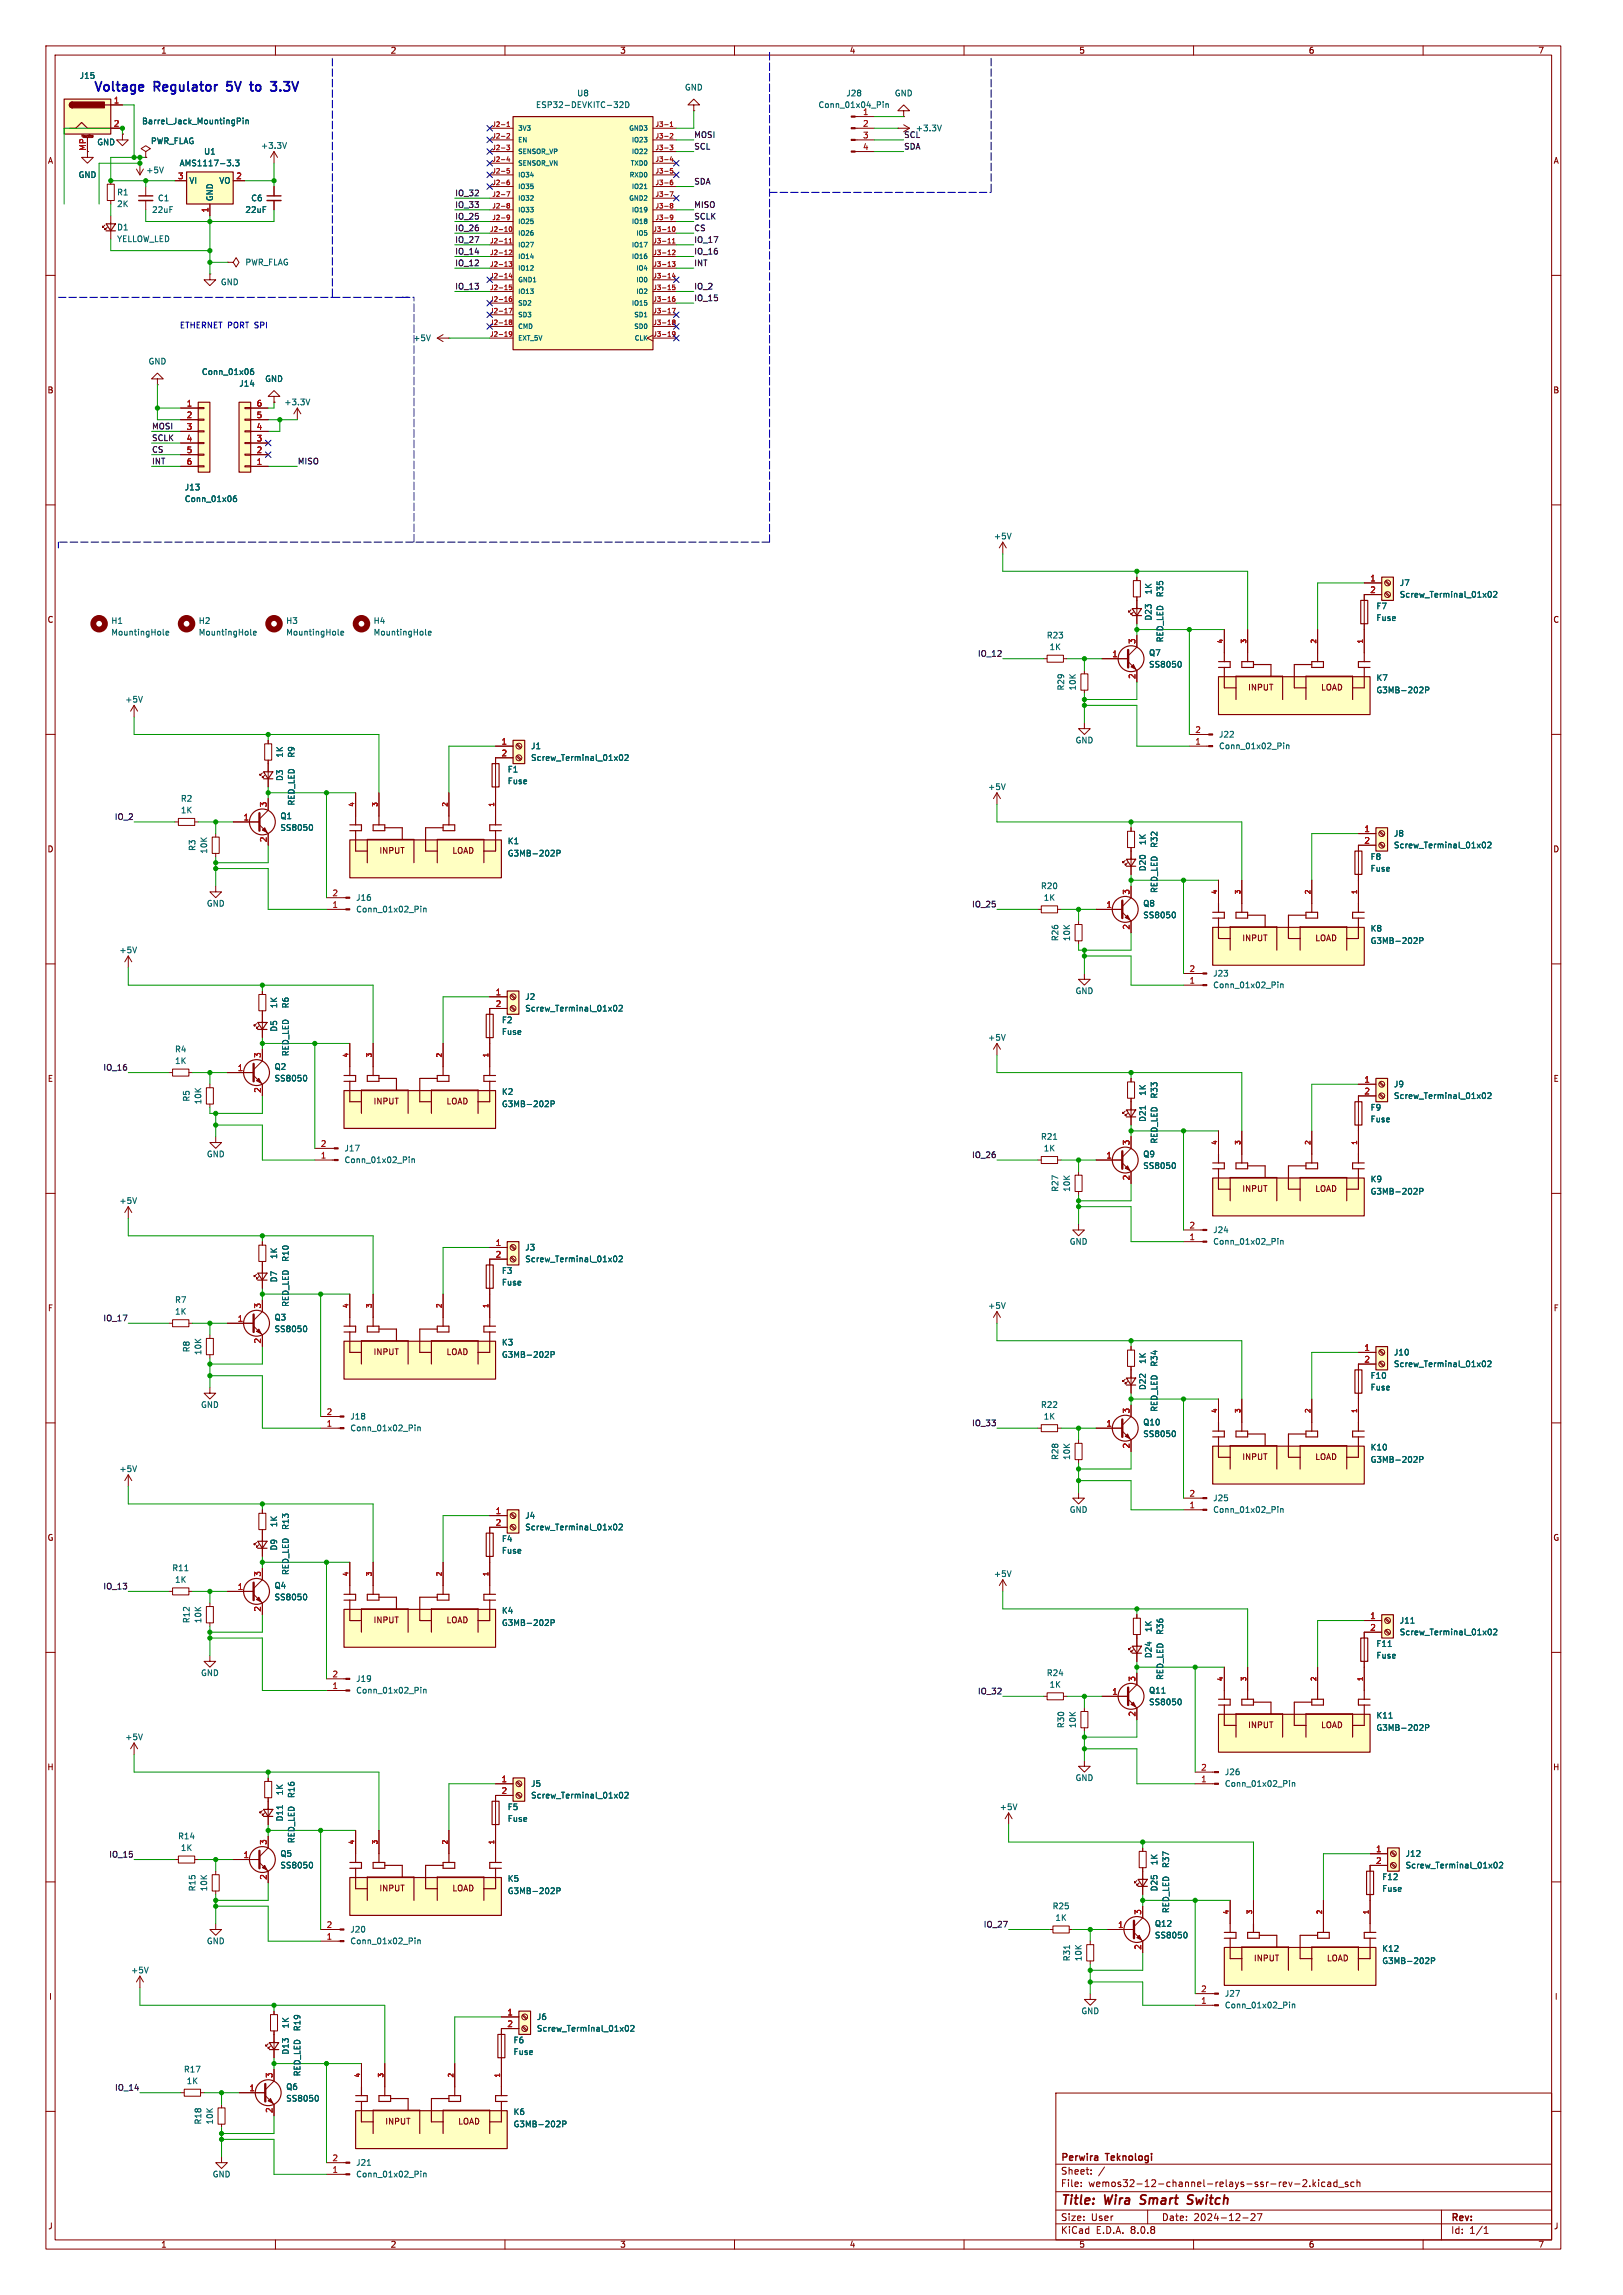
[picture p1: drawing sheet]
<svg xmlns="http://www.w3.org/2000/svg" width="210mm" height="297mm" viewBox="0 0 210 297" stroke-linecap="round" stroke-linejoin="round" font-family="sans-serif">
<defs><g id="words">
<g font-size="1.7" fill="#0000c2">
<text x="12.1" y="11.9">Voltage</text>
<text x="20" y="11.9">Regulator</text>
<text x="29.9" y="11.9">5V</text>
<text x="33.5" y="11.9">to</text>
<text x="36.6" y="11.9">3.3V</text>
</g>
<g font-size="1.7" fill="#840000">
<text x="137.2" y="285.7">Title:</text>
<text x="143" y="285.7">Wira</text>
<text x="148.1" y="285.7">Smart</text>
<text x="154.7" y="285.7">Switch</text>
</g>
<g font-size="1.2" fill="#840000">
<text x="137.2" y="281.5">Sheet:</text>
<text x="137.2" y="279.9">Perwira</text>
<text x="143.2" y="279.9">Teknologi</text>
<text x="137.2" y="287.5">Size:</text>
<text x="137.2" y="283.1">File:</text>
<text x="140.8" y="283.1">wemos32-12-channel-relays-ssr-rev-2.kicad_sch</text>
<text x="141.2" y="287.5">User</text>
<text x="150.3" y="287.5">Date:</text>
<text x="154.4" y="287.5">2024-12-27</text>
<text x="187.7" y="287.7">Rev:</text>
<text x="137.2" y="289.2">KiCad</text>
<text x="141.8" y="289.2">E.D.A.</text>
<text x="146.3" y="289.2">8.0.8</text>
<text x="187.7" y="289.2">Id:</text>
<text x="190.1" y="289.2">1/1</text>
</g>
<g font-size="1.1" fill="#006464">
<text x="10.2" y="10.3">J15</text>
<text x="88.6" y="11.8">GND</text>
<text x="18.3" y="16.2">Barrel_Jack_MountingPin</text>
<text x="69.3" y="14.1">ESP32-DEVKITC-32D</text>
<text x="74.6" y="12.6">U8</text>
<text x="105.8" y="14.1">Conn_01x04_Pin</text>
<text x="109.5" y="12.6">J28</text>
<text x="111.6" y="14.9">1</text>
<text x="115.7" y="12.6">GND</text>
<text x="118.4" y="17.1">+3.3V</text>
<text x="10.1" y="23.1">GND</text>
<text x="12.5" y="18.9">GND</text>
<text x="18.9" y="22.5">+5V</text>
<text x="19.5" y="18.8">PWR_FLAG</text>
<text x="23.2" y="21.6">AMS1117-3.3</text>
<text x="24.4" y="23.9">VI</text>
<text x="26.3" y="20.1">U1</text>
<text x="28.3" y="23.9">VO</text>
<text x="33.7" y="19.4">+3.3V</text>
<text x="15.1" y="29.9">D1</text>
<text x="15.1" y="25.4">R1</text>
<text x="15.1" y="26.9">2K</text>
<text x="19.6" y="27.7">22uF</text>
<text x="20.4" y="26.2">C1</text>
<text x="27.7" y="26.1" transform="rotate(-90 27.7 26.1)">GND</text>
<text x="31.7" y="27.7">22uF</text>
<text x="32.4" y="26.2">C6</text>
<text x="15.1" y="31.4">YELLOW_LED</text>
<text x="31.7" y="34.5">PWR_FLAG</text>
<text x="28.5" y="37">GND</text>
<text x="19.2" y="47.3">GND</text>
<text x="53.4" y="44.3">+5V</text>
<text x="26.1" y="48.6">Conn_01x06</text>
<text x="30.9" y="50.2">J14</text>
<text x="34.2" y="49.5">GND</text>
<text x="36.7" y="52.6">+3.3V</text>
<text x="23.8" y="65.1">Conn_01x06</text>
<text x="23.8" y="63.6">J13</text>
<text x="128.5" y="69.9">+5V</text>
<text x="149.1" y="77" transform="rotate(-90 149.1 77)">1K</text>
<text x="150.6" y="77.3" transform="rotate(-90 150.6 77.3)">R35</text>
<text x="181.1" y="76">J7</text>
<text x="181.1" y="77.5">Screw_Terminal_01x02</text>
<text x="14.3" y="80.9">H1</text>
<text x="14.3" y="82.4">MountingHole</text>
<text x="25.7" y="80.9">H2</text>
<text x="25.7" y="82.4">MountingHole</text>
<text x="37" y="80.9">H3</text>
<text x="37" y="82.4">MountingHole</text>
<text x="48.3" y="80.9">H4</text>
<text x="48.3" y="82.4">MountingHole</text>
<text x="135.4" y="82.7">R23</text>
<text x="149.1" y="80.4" transform="rotate(-90 149.1 80.4)">D23</text>
<text x="150.6" y="83.2" transform="rotate(-90 150.6 83.2)">RED_LED</text>
<text x="178" y="79">F7</text>
<text x="178" y="80.5">Fuse</text>
<text x="135.7" y="84.2">1K</text>
<text x="137.8" y="89.4" transform="rotate(-90 137.8 89.4)">R29</text>
<text x="139.3" y="89.4" transform="rotate(-90 139.3 89.4)">10K</text>
<text x="148.6" y="85">Q7</text>
<text x="148.6" y="86.5">SS8050</text>
<text x="178" y="88.2">K7</text>
<text x="178" y="89.8">G3MB-202P</text>
<text x="16.1" y="91">+5V</text>
<text x="157.7" y="95.6">J22</text>
<text x="36.7" y="98.1" transform="rotate(-90 36.7 98.1)">1K</text>
<text x="36.7" y="101.1" transform="rotate(-90 36.7 101.1)">D3</text>
<text x="38.2" y="98.1" transform="rotate(-90 38.2 98.1)">R9</text>
<text x="65.6" y="100.1">F1</text>
<text x="65.6" y="101.6">Fuse</text>
<text x="68.7" y="97.1">J1</text>
<text x="68.7" y="98.6">Screw_Terminal_01x02</text>
<text x="139.1" y="96.3">GND</text>
<text x="157.7" y="97.1">Conn_01x02_Pin</text>
<text x="23.3" y="103.9">R2</text>
<text x="23.3" y="105.4">1K</text>
<text x="36.2" y="106.1">Q1</text>
<text x="36.2" y="107.6">SS8050</text>
<text x="38.2" y="104.3" transform="rotate(-90 38.2 104.3)">RED_LED</text>
<text x="127.8" y="102.4">+5V</text>
<text x="25.4" y="110.2" transform="rotate(-90 25.4 110.2)">R3</text>
<text x="26.9" y="110.5" transform="rotate(-90 26.9 110.5)">10K</text>
<text x="65.6" y="109.4">K1</text>
<text x="65.6" y="111">G3MB-202P</text>
<text x="148.4" y="109.4" transform="rotate(-90 148.4 109.4)">1K</text>
<text x="148.4" y="112.8" transform="rotate(-90 148.4 112.8)">D20</text>
<text x="149.9" y="109.8" transform="rotate(-90 149.9 109.8)">R32</text>
<text x="177.3" y="111.4">F8</text>
<text x="177.3" y="112.9">Fuse</text>
<text x="180.3" y="108.4">J8</text>
<text x="180.3" y="109.9">Screw_Terminal_01x02</text>
<text x="26.7" y="117.4">GND</text>
<text x="46" y="118.2">Conn_01x02_Pin</text>
<text x="46" y="116.7">J16</text>
<text x="134.6" y="115.2">R20</text>
<text x="135" y="116.7">1K</text>
<text x="147.9" y="117.4">Q8</text>
<text x="147.9" y="119">SS8050</text>
<text x="149.9" y="115.6" transform="rotate(-90 149.9 115.6)">RED_LED</text>
<text x="15.4" y="123.5">+5V</text>
<text x="137.1" y="121.9" transform="rotate(-90 137.1 121.9)">R26</text>
<text x="138.6" y="121.9" transform="rotate(-90 138.6 121.9)">10K</text>
<text x="177.3" y="120.7">K8</text>
<text x="177.3" y="122.3">G3MB-202P</text>
<text x="36" y="130.6" transform="rotate(-90 36 130.6)">1K</text>
<text x="37.5" y="130.6" transform="rotate(-90 37.5 130.6)">R6</text>
<text x="67.9" y="129.5">J2</text>
<text x="67.9" y="131">Screw_Terminal_01x02</text>
<text x="139.1" y="128.8">GND</text>
<text x="156.9" y="128">Conn_01x02_Pin</text>
<text x="156.9" y="126.5">J23</text>
<text x="22.6" y="136.3">R4</text>
<text x="22.6" y="137.8">1K</text>
<text x="36" y="133.6" transform="rotate(-90 36 133.6)">D5</text>
<text x="37.5" y="136.7" transform="rotate(-90 37.5 136.7)">RED_LED</text>
<text x="64.9" y="132.5">F2</text>
<text x="64.9" y="134">Fuse</text>
<text x="127.8" y="134.8">+5V</text>
<text x="24.7" y="142.6" transform="rotate(-90 24.7 142.6)">R5</text>
<text x="26.2" y="143" transform="rotate(-90 26.2 143)">10K</text>
<text x="35.5" y="138.6">Q2</text>
<text x="35.5" y="140.1">SS8050</text>
<text x="64.9" y="141.8">K2</text>
<text x="64.9" y="143.4">G3MB-202P</text>
<text x="148.4" y="141.9" transform="rotate(-90 148.4 141.9)">1K</text>
<text x="149.9" y="142.2" transform="rotate(-90 149.9 142.2)">R33</text>
<text x="177.3" y="143.8">F9</text>
<text x="180.3" y="140.8">J9</text>
<text x="180.3" y="142.3">Screw_Terminal_01x02</text>
<text x="26.7" y="149.9">GND</text>
<text x="44.5" y="149.1">J17</text>
<text x="134.6" y="147.6">R21</text>
<text x="135" y="149.1">1K</text>
<text x="147.9" y="149.9">Q9</text>
<text x="148.4" y="145.2" transform="rotate(-90 148.4 145.2)">D21</text>
<text x="149.9" y="148.1" transform="rotate(-90 149.9 148.1)">RED_LED</text>
<text x="177.3" y="145.4">Fuse</text>
<text x="15.4" y="155.9">+5V</text>
<text x="44.5" y="150.6">Conn_01x02_Pin</text>
<text x="137.1" y="154.3" transform="rotate(-90 137.1 154.3)">R27</text>
<text x="138.6" y="154.3" transform="rotate(-90 138.6 154.3)">10K</text>
<text x="147.9" y="151.4">SS8050</text>
<text x="177.3" y="153.1">K9</text>
<text x="177.3" y="154.7">G3MB-202P</text>
<text x="67.9" y="162">J3</text>
<text x="138.4" y="161.2">GND</text>
<text x="156.9" y="161.2">Conn_01x02_Pin</text>
<text x="156.9" y="159.7">J24</text>
<text x="36" y="163" transform="rotate(-90 36 163)">1K</text>
<text x="36" y="166" transform="rotate(-90 36 166)">D7</text>
<text x="37.5" y="163.3" transform="rotate(-90 37.5 163.3)">R10</text>
<text x="64.9" y="165">F3</text>
<text x="64.9" y="166.5">Fuse</text>
<text x="67.9" y="163.5">Screw_Terminal_01x02</text>
<text x="22.6" y="168.7">R7</text>
<text x="22.6" y="170.2">1K</text>
<text x="35.5" y="171">Q3</text>
<text x="35.5" y="172.5">SS8050</text>
<text x="37.5" y="169.2" transform="rotate(-90 37.5 169.2)">RED_LED</text>
<text x="127.8" y="169.5">+5V</text>
<text x="24.7" y="175.1" transform="rotate(-90 24.7 175.1)">R8</text>
<text x="26.2" y="175.4" transform="rotate(-90 26.2 175.4)">10K</text>
<text x="64.9" y="174.2">K3</text>
<text x="64.9" y="175.8">G3MB-202P</text>
<text x="148.4" y="176.6" transform="rotate(-90 148.4 176.6)">1K</text>
<text x="148.4" y="179.9" transform="rotate(-90 148.4 179.9)">D22</text>
<text x="149.9" y="176.9" transform="rotate(-90 149.9 176.9)">R34</text>
<text x="177.3" y="178.5">F10</text>
<text x="180.3" y="175.5">J10</text>
<text x="180.3" y="177">Screw_Terminal_01x02</text>
<text x="25.9" y="182.3">GND</text>
<text x="45.3" y="185.3">Conn_01x02_Pin</text>
<text x="45.3" y="183.8">J18</text>
<text x="134.6" y="182.3">R22</text>
<text x="135" y="183.8">1K</text>
<text x="147.9" y="184.6">Q10</text>
<text x="149.9" y="182.8" transform="rotate(-90 149.9 182.8)">RED_LED</text>
<text x="177.3" y="180.1">Fuse</text>
<text x="15.4" y="190.6">+5V</text>
<text x="137.1" y="189" transform="rotate(-90 137.1 189)">R28</text>
<text x="138.6" y="189" transform="rotate(-90 138.6 189)">10K</text>
<text x="147.9" y="186.1">SS8050</text>
<text x="177.3" y="187.8">K10</text>
<text x="177.3" y="189.4">G3MB-202P</text>
<text x="36" y="197.7" transform="rotate(-90 36 197.7)">1K</text>
<text x="67.9" y="196.7">J4</text>
<text x="138.4" y="195.9">GND</text>
<text x="156.9" y="195.9">Conn_01x02_Pin</text>
<text x="156.9" y="194.4">J25</text>
<text x="22.2" y="203.4">R11</text>
<text x="36" y="200.7" transform="rotate(-90 36 200.7)">D9</text>
<text x="37.5" y="198.1" transform="rotate(-90 37.5 198.1)">R13</text>
<text x="37.5" y="203.9" transform="rotate(-90 37.5 203.9)">RED_LED</text>
<text x="64.9" y="199.7">F4</text>
<text x="64.9" y="201.2">Fuse</text>
<text x="67.9" y="198.2">Screw_Terminal_01x02</text>
<text x="22.6" y="205">1K</text>
<text x="35.5" y="205.7">Q4</text>
<text x="35.5" y="207.2">SS8050</text>
<text x="64.9" y="208.9">K4</text>
<text x="128.5" y="204.2">+5V</text>
<text x="24.7" y="210.1" transform="rotate(-90 24.7 210.1)">R12</text>
<text x="26.2" y="210.1" transform="rotate(-90 26.2 210.1)">10K</text>
<text x="64.9" y="210.5">G3MB-202P</text>
<text x="149.1" y="211.3" transform="rotate(-90 149.1 211.3)">1K</text>
<text x="149.1" y="214.6" transform="rotate(-90 149.1 214.6)">D24</text>
<text x="150.6" y="211.6" transform="rotate(-90 150.6 211.6)">R36</text>
<text x="178" y="214.8">Fuse</text>
<text x="178" y="213.2">F11</text>
<text x="181.1" y="210.2">J11</text>
<text x="181.1" y="211.7">Screw_Terminal_01x02</text>
<text x="25.9" y="217">GND</text>
<text x="46" y="219.3">Conn_01x02_Pin</text>
<text x="46" y="217.8">J19</text>
<text x="135.4" y="217">R24</text>
<text x="135.7" y="218.5">1K</text>
<text x="148.6" y="219.3">Q11</text>
<text x="148.6" y="220.8">SS8050</text>
<text x="150.6" y="217.5" transform="rotate(-90 150.6 217.5)">RED_LED</text>
<text x="16.1" y="225.3">+5V</text>
<text x="137.8" y="223.7" transform="rotate(-90 137.8 223.7)">R30</text>
<text x="139.3" y="223.7" transform="rotate(-90 139.3 223.7)">10K</text>
<text x="178" y="222.5">K11</text>
<text x="178" y="224.1">G3MB-202P</text>
<text x="36.7" y="232.4" transform="rotate(-90 36.7 232.4)">1K</text>
<text x="38.2" y="232.8" transform="rotate(-90 38.2 232.8)">R16</text>
<text x="68.7" y="231.4">J5</text>
<text x="68.7" y="232.9">Screw_Terminal_01x02</text>
<text x="139.1" y="230.6">GND</text>
<text x="158.4" y="231.4">Conn_01x02_Pin</text>
<text x="158.4" y="229.8">J26</text>
<text x="23" y="238.1">R14</text>
<text x="23.3" y="239.7">1K</text>
<text x="36.7" y="235.8" transform="rotate(-90 36.7 235.8)">D11</text>
<text x="38.2" y="238.6" transform="rotate(-90 38.2 238.6)">RED_LED</text>
<text x="65.6" y="234.4">F5</text>
<text x="65.6" y="235.9">Fuse</text>
<text x="129.3" y="234.4">+5V</text>
<text x="25.4" y="244.8" transform="rotate(-90 25.4 244.8)">R15</text>
<text x="26.9" y="244.8" transform="rotate(-90 26.9 244.8)">10K</text>
<text x="36.2" y="240.4">Q5</text>
<text x="36.2" y="241.9">SS8050</text>
<text x="65.6" y="243.6">K5</text>
<text x="65.6" y="245.2">G3MB-202P</text>
<text x="149.9" y="241.4" transform="rotate(-90 149.9 241.4)">1K</text>
<text x="149.9" y="244.8" transform="rotate(-90 149.9 244.8)">D25</text>
<text x="151.4" y="241.8" transform="rotate(-90 151.4 241.8)">R37</text>
<text x="178.8" y="244.9">Fuse</text>
<text x="178.8" y="243.4">F12</text>
<text x="181.8" y="240.4">J12</text>
<text x="181.8" y="241.9">Screw_Terminal_01x02</text>
<text x="26.7" y="251.7">GND</text>
<text x="45.3" y="251.7">Conn_01x02_Pin</text>
<text x="45.3" y="250.2">J20</text>
<text x="136.1" y="247.2">R25</text>
<text x="136.5" y="248.7">1K</text>
<text x="149.4" y="249.5">Q12</text>
<text x="149.4" y="251">SS8050</text>
<text x="151.4" y="247.6" transform="rotate(-90 151.4 247.6)">RED_LED</text>
<text x="16.9" y="255.5">+5V</text>
<text x="138.6" y="253.9" transform="rotate(-90 138.6 253.9)">R31</text>
<text x="140.1" y="253.9" transform="rotate(-90 140.1 253.9)">10K</text>
<text x="178.8" y="252.7">K12</text>
<text x="178.8" y="254.3">G3MB-202P</text>
<text x="37.5" y="262.6" transform="rotate(-90 37.5 262.6)">1K</text>
<text x="39" y="262.9" transform="rotate(-90 39 262.9)">R19</text>
<text x="69.4" y="261.5">J6</text>
<text x="69.4" y="263">Screw_Terminal_01x02</text>
<text x="139.9" y="260.8">GND</text>
<text x="158.4" y="260">Conn_01x02_Pin</text>
<text x="158.4" y="258.5">J27</text>
<text x="23.7" y="268.3">R17</text>
<text x="24.1" y="269.8">1K</text>
<text x="37.5" y="265.9" transform="rotate(-90 37.5 265.9)">D13</text>
<text x="39" y="268.8" transform="rotate(-90 39 268.8)">RED_LED</text>
<text x="66.4" y="264.5">F6</text>
<text x="66.4" y="266.1">Fuse</text>
<text x="26.2" y="275" transform="rotate(-90 26.2 275)">R18</text>
<text x="27.7" y="275" transform="rotate(-90 27.7 275)">10K</text>
<text x="37" y="270.6">Q6</text>
<text x="37" y="272.1">SS8050</text>
<text x="66.4" y="273.8">K6</text>
<text x="66.4" y="275.4">G3MB-202P</text>
<text x="27.5" y="281.9">GND</text>
<text x="46" y="281.9">Conn_01x02_Pin</text>
<text x="46" y="280.4">J21</text>
</g>
<g font-size="1.1" fill="#840000">
<text x="20.8" y="7.1">1</text>
<text x="50.5" y="7.1">2</text>
<text x="80.2" y="7.1">3</text>
<text x="109.9" y="7.1">4</text>
<text x="139.6" y="7.1">5</text>
<text x="169.3" y="7.1">6</text>
<text x="199" y="7.1">7</text>
<text x="6.1" y="21.3">A</text>
<text x="201" y="21.3">A</text>
<text x="6.1" y="51">B</text>
<text x="200.9" y="51">B</text>
<text x="6.1" y="80.7">C</text>
<text x="200.9" y="80.7">C</text>
<text x="161.4" y="89.5">INPUT</text>
<text x="170.9" y="89.5">LOAD</text>
<text x="6.1" y="110.4">D</text>
<text x="49" y="110.6">INPUT</text>
<text x="58.5" y="110.6">LOAD</text>
<text x="200.9" y="110.4">D</text>
<text x="160.7" y="121.9">INPUT</text>
<text x="170.1" y="121.9">LOAD</text>
<text x="6.1" y="140.1">E</text>
<text x="48.3" y="143">INPUT</text>
<text x="57.7" y="143">LOAD</text>
<text x="201" y="140.1">E</text>
<text x="160.7" y="154.4">INPUT</text>
<text x="170.1" y="154.4">LOAD</text>
<text x="6.1" y="169.8">F</text>
<text x="201" y="169.8">F</text>
<text x="48.3" y="175.5">INPUT</text>
<text x="57.7" y="175.5">LOAD</text>
<text x="160.7" y="189.1">INPUT</text>
<text x="170.1" y="189.1">LOAD</text>
<text x="6.1" y="199.5">G</text>
<text x="200.9" y="199.5">G</text>
<text x="48.3" y="210.2">INPUT</text>
<text x="57.7" y="210.2">LOAD</text>
<text x="161.4" y="223.8">INPUT</text>
<text x="170.9" y="223.8">LOAD</text>
<text x="6.1" y="229.2">H</text>
<text x="200.9" y="229.2">H</text>
<text x="49" y="244.9">INPUT</text>
<text x="58.5" y="244.9">LOAD</text>
<text x="162.2" y="253.9">INPUT</text>
<text x="171.6" y="253.9">LOAD</text>
<text x="6.3" y="258.9">I</text>
<text x="201.1" y="258.9">I</text>
<text x="49.8" y="275.1">INPUT</text>
<text x="59.2" y="275.1">LOAD</text>
<text x="6.2" y="288.6">J</text>
<text x="20.8" y="291">1</text>
<text x="50.5" y="291">2</text>
<text x="80.2" y="291">3</text>
<text x="109.9" y="291">4</text>
<text x="139.6" y="291">5</text>
<text x="169.3" y="291">6</text>
<text x="199" y="291">7</text>
<text x="201" y="288.6">J</text>
</g>
<g font-size="1.1" fill="#a90000">
<text x="14.7" y="13.4">1</text>
<text x="14.7" y="16.4">2</text>
<text x="111.6" y="16.4">2</text>
<text x="111.6" y="18">3</text>
<text x="11.2" y="19.6" transform="rotate(-90 11.2 19.6)">MP</text>
<text x="23" y="23.2">3</text>
<text x="30.5" y="23.2">2</text>
<text x="111.6" y="19.5">4</text>
<text x="27" y="27.6" transform="rotate(-90 27 27.6)">1</text>
<text x="24.1" y="52.7">1</text>
<text x="33.2" y="52.7">6</text>
<text x="24.1" y="54.2">2</text>
<text x="24.1" y="55.7">3</text>
<text x="24.1" y="57.2">4</text>
<text x="24.1" y="58.7">5</text>
<text x="33.2" y="58.7">2</text>
<text x="33.2" y="57.2">3</text>
<text x="33.2" y="55.7">4</text>
<text x="33.2" y="54.2">5</text>
<text x="24.1" y="60.2">6</text>
<text x="33.2" y="60.2">1</text>
<text x="177.2" y="75.3">1</text>
<text x="177.2" y="76.8">2</text>
<text x="147" y="83.4" transform="rotate(-90 147 83.4)">3</text>
<text x="143.9" y="85.1">1</text>
<text x="147" y="87.9" transform="rotate(-90 147 87.9)">2</text>
<text x="154.6" y="94.9">2</text>
<text x="64.8" y="96.4">1</text>
<text x="64.8" y="97.9">2</text>
<text x="154.6" y="96.4">1</text>
<text x="31.5" y="106.2">1</text>
<text x="34.6" y="104.5" transform="rotate(-90 34.6 104.5)">3</text>
<text x="176.5" y="107.7">1</text>
<text x="34.6" y="109.1" transform="rotate(-90 34.6 109.1)">2</text>
<text x="176.5" y="109.2">2</text>
<text x="43" y="117.5">1</text>
<text x="43" y="116">2</text>
<text x="143.1" y="117.5">1</text>
<text x="146.2" y="115.8" transform="rotate(-90 146.2 115.8)">3</text>
<text x="146.2" y="120.4" transform="rotate(-90 146.2 120.4)">2</text>
<text x="153.9" y="125.8">2</text>
<text x="64.1" y="128.8">1</text>
<text x="64.1" y="130.4">2</text>
<text x="153.9" y="127.3">1</text>
<text x="33.8" y="137" transform="rotate(-90 33.8 137)">3</text>
<text x="30.7" y="138.7">1</text>
<text x="33.8" y="141.5" transform="rotate(-90 33.8 141.5)">2</text>
<text x="176.5" y="140.2">1</text>
<text x="176.5" y="141.7">2</text>
<text x="41.4" y="150">1</text>
<text x="41.4" y="148.5">2</text>
<text x="143.1" y="150">1</text>
<text x="146.2" y="148.3" transform="rotate(-90 146.2 148.3)">3</text>
<text x="146.2" y="152.8" transform="rotate(-90 146.2 152.8)">2</text>
<text x="64.1" y="161.3">1</text>
<text x="153.9" y="160.5">1</text>
<text x="153.9" y="159">2</text>
<text x="64.1" y="162.8">2</text>
<text x="30.7" y="171.1">1</text>
<text x="33.8" y="173.9" transform="rotate(-90 33.8 173.9)">2</text>
<text x="33.8" y="169.4" transform="rotate(-90 33.8 169.4)">3</text>
<text x="176.5" y="174.9">1</text>
<text x="176.5" y="176.4">2</text>
<text x="42.2" y="184.7">1</text>
<text x="42.2" y="183.2">2</text>
<text x="143.1" y="184.7">1</text>
<text x="146.2" y="183" transform="rotate(-90 146.2 183)">3</text>
<text x="146.2" y="187.5" transform="rotate(-90 146.2 187.5)">2</text>
<text x="64.1" y="196">1</text>
<text x="64.1" y="197.5">2</text>
<text x="153.9" y="195.2">1</text>
<text x="153.9" y="193.7">2</text>
<text x="30.7" y="205.8">1</text>
<text x="33.8" y="208.6" transform="rotate(-90 33.8 208.6)">2</text>
<text x="33.8" y="204.1" transform="rotate(-90 33.8 204.1)">3</text>
<text x="177.2" y="209.6">1</text>
<text x="177.2" y="211.1">2</text>
<text x="43" y="218.6">1</text>
<text x="43" y="217.1">2</text>
<text x="143.9" y="219.4">1</text>
<text x="147" y="217.7" transform="rotate(-90 147 217.7)">3</text>
<text x="147" y="222.2" transform="rotate(-90 147 222.2)">2</text>
<text x="64.8" y="230.7">1</text>
<text x="64.8" y="232.2">2</text>
<text x="155.4" y="230.7">1</text>
<text x="155.4" y="229.2">2</text>
<text x="34.6" y="238.8" transform="rotate(-90 34.6 238.8)">3</text>
<text x="178" y="239.7">1</text>
<text x="31.5" y="240.5">1</text>
<text x="34.6" y="243.3" transform="rotate(-90 34.6 243.3)">2</text>
<text x="178" y="241.3">2</text>
<text x="42.2" y="251.1">1</text>
<text x="42.2" y="249.6">2</text>
<text x="144.6" y="249.6">1</text>
<text x="147.7" y="247.9" transform="rotate(-90 147.7 247.9)">3</text>
<text x="147.7" y="252.4" transform="rotate(-90 147.7 252.4)">2</text>
<text x="155.4" y="257.8">2</text>
<text x="65.6" y="260.9">1</text>
<text x="65.6" y="262.4">2</text>
<text x="155.4" y="259.4">1</text>
<text x="35.3" y="269" transform="rotate(-90 35.3 269)">3</text>
<text x="32.2" y="270.7">1</text>
<text x="35.3" y="273.5" transform="rotate(-90 35.3 273.5)">2</text>
<text x="43" y="281.2">1</text>
<text x="43" y="279.7">2</text>
</g>
<g font-size="1.1" fill="#0f0f0f">
<text x="89.8" y="17.9">MOSI</text>
<text x="116.9" y="17.9">SCL</text>
<text x="89.8" y="23.9">SDA</text>
<text x="89.8" y="19.4">SCL</text>
<text x="116.9" y="19.4">SDA</text>
<text x="58.8" y="30">IO_26</text>
<text x="58.8" y="25.4">IO_32</text>
<text x="58.8" y="28.5">IO_25</text>
<text x="58.8" y="27">IO_33</text>
<text x="89.8" y="28.5">SCLK</text>
<text x="89.8" y="30">CS</text>
<text x="89.8" y="27">MISO</text>
<text x="58.8" y="34.5">IO_12</text>
<text x="58.8" y="33">IO_14</text>
<text x="58.8" y="31.5">IO_27</text>
<text x="89.8" y="33">IO_16</text>
<text x="89.8" y="34.5">INT</text>
<text x="89.8" y="31.5">IO_17</text>
<text x="58.8" y="37.5">IO_13</text>
<text x="89.8" y="39">IO_15</text>
<text x="89.8" y="37.5">IO_2</text>
<text x="19.6" y="55.6">MOSI</text>
<text x="19.6" y="57.1">SCLK</text>
<text x="19.6" y="58.6">CS</text>
<text x="19.6" y="60.1">INT</text>
<text x="38.5" y="60.1">MISO</text>
<text x="126.5" y="85">IO_12</text>
<text x="14.8" y="106.2">IO_2</text>
<text x="125.7" y="117.5">IO_25</text>
<text x="13.3" y="138.6">IO_16</text>
<text x="125.7" y="149.9">IO_26</text>
<text x="13.3" y="171">IO_17</text>
<text x="125.7" y="184.6">IO_33</text>
<text x="13.3" y="205.7">IO_13</text>
<text x="126.5" y="219.3">IO_32</text>
<text x="14.1" y="240.4">IO_15</text>
<text x="127.2" y="249.5">IO_27</text>
<text x="14.8" y="270.6">IO_14</text>
</g>
<text font-size="1.1" fill="#0000c2" x="23.2" y="42.6">ETHERNET PORT SPI</text>
<g font-size=".8" fill="#a90000">
<text x="63.6" y="16.4">J2-1</text>
<text x="63.6" y="18">J2-2</text>
<text x="84.7" y="16.4">J3-1</text>
<text x="84.7" y="18">J3-2</text>
<text x="63.6" y="19.5">J2-3</text>
<text x="63.6" y="21">J2-4</text>
<text x="63.6" y="22.5">J2-5</text>
<text x="63.6" y="24">J2-6</text>
<text x="84.7" y="19.5">J3-3</text>
<text x="84.7" y="21">J3-4</text>
<text x="84.7" y="22.5">J3-5</text>
<text x="84.7" y="24">J3-6</text>
<text x="63.6" y="25.5">J2-7</text>
<text x="63.6" y="27">J2-8</text>
<text x="63.6" y="28.5">J2-9</text>
<text x="84.7" y="25.5">J3-7</text>
<text x="84.7" y="27">J3-8</text>
<text x="84.7" y="28.5">J3-9</text>
<text x="63.3" y="30">J2-10</text>
<text x="63.3" y="31.5">J2-11</text>
<text x="63.3" y="33">J2-12</text>
<text x="63.3" y="34.6">J2-13</text>
<text x="84.5" y="30">J3-10</text>
<text x="84.5" y="31.5">J3-11</text>
<text x="84.5" y="33">J3-12</text>
<text x="84.5" y="34.6">J3-13</text>
<text x="63.3" y="36.1">J2-14</text>
<text x="63.3" y="37.6">J2-15</text>
<text x="63.3" y="39.1">J2-16</text>
<text x="63.3" y="40.6">J2-17</text>
<text x="84.5" y="36.1">J3-14</text>
<text x="84.5" y="37.6">J3-15</text>
<text x="84.5" y="39.1">J3-16</text>
<text x="84.5" y="40.6">J3-17</text>
<text x="63.3" y="42.1">J2-18</text>
<text x="63.3" y="43.6">J2-19</text>
<text x="84.5" y="42.1">J3-18</text>
<text x="84.5" y="43.6">J3-19</text>
<text x="158.3" y="83.3" transform="rotate(-90 158.3 83.3)">4</text>
<text x="161.3" y="83.3" transform="rotate(-90 161.3 83.3)">3</text>
<text x="170.3" y="83.3" transform="rotate(-90 170.3 83.3)">2</text>
<text x="176.4" y="83.3" transform="rotate(-90 176.4 83.3)">1</text>
<text x="45.9" y="104.5" transform="rotate(-90 45.9 104.5)">4</text>
<text x="48.9" y="104.5" transform="rotate(-90 48.9 104.5)">3</text>
<text x="57.9" y="104.5" transform="rotate(-90 57.9 104.5)">2</text>
<text x="64" y="104.5" transform="rotate(-90 64 104.5)">1</text>
<text x="157.5" y="115.8" transform="rotate(-90 157.5 115.8)">4</text>
<text x="160.5" y="115.8" transform="rotate(-90 160.5 115.8)">3</text>
<text x="169.6" y="115.8" transform="rotate(-90 169.6 115.8)">2</text>
<text x="175.6" y="115.8" transform="rotate(-90 175.6 115.8)">1</text>
<text x="45.1" y="136.9" transform="rotate(-90 45.1 136.9)">4</text>
<text x="48.1" y="136.9" transform="rotate(-90 48.1 136.9)">3</text>
<text x="57.2" y="136.9" transform="rotate(-90 57.2 136.9)">2</text>
<text x="63.2" y="136.9" transform="rotate(-90 63.2 136.9)">1</text>
<text x="157.5" y="148.2" transform="rotate(-90 157.5 148.2)">4</text>
<text x="160.5" y="148.2" transform="rotate(-90 160.5 148.2)">3</text>
<text x="169.6" y="148.2" transform="rotate(-90 169.6 148.2)">2</text>
<text x="175.6" y="148.2" transform="rotate(-90 175.6 148.2)">1</text>
<text x="45.1" y="169.3" transform="rotate(-90 45.1 169.3)">4</text>
<text x="48.1" y="169.3" transform="rotate(-90 48.1 169.3)">3</text>
<text x="57.2" y="169.3" transform="rotate(-90 57.2 169.3)">2</text>
<text x="63.2" y="169.3" transform="rotate(-90 63.2 169.3)">1</text>
<text x="157.5" y="182.9" transform="rotate(-90 157.5 182.9)">4</text>
<text x="160.5" y="182.9" transform="rotate(-90 160.5 182.9)">3</text>
<text x="169.6" y="182.9" transform="rotate(-90 169.6 182.9)">2</text>
<text x="175.6" y="182.9" transform="rotate(-90 175.6 182.9)">1</text>
<text x="45.1" y="204" transform="rotate(-90 45.1 204)">4</text>
<text x="48.1" y="204" transform="rotate(-90 48.1 204)">3</text>
<text x="57.2" y="204" transform="rotate(-90 57.2 204)">2</text>
<text x="63.2" y="204" transform="rotate(-90 63.2 204)">1</text>
<text x="158.3" y="217.6" transform="rotate(-90 158.3 217.6)">4</text>
<text x="161.3" y="217.6" transform="rotate(-90 161.3 217.6)">3</text>
<text x="170.3" y="217.6" transform="rotate(-90 170.3 217.6)">2</text>
<text x="176.4" y="217.6" transform="rotate(-90 176.4 217.6)">1</text>
<text x="45.9" y="238.7" transform="rotate(-90 45.9 238.7)">4</text>
<text x="48.9" y="238.7" transform="rotate(-90 48.9 238.7)">3</text>
<text x="57.9" y="238.7" transform="rotate(-90 57.9 238.7)">2</text>
<text x="64" y="238.7" transform="rotate(-90 64 238.7)">1</text>
<text x="159" y="247.8" transform="rotate(-90 159 247.8)">4</text>
<text x="162" y="247.8" transform="rotate(-90 162 247.8)">3</text>
<text x="171.1" y="247.8" transform="rotate(-90 171.1 247.8)">2</text>
<text x="177.1" y="247.8" transform="rotate(-90 177.1 247.8)">1</text>
<text x="46.6" y="268.9" transform="rotate(-90 46.6 268.9)">4</text>
<text x="49.6" y="268.9" transform="rotate(-90 49.6 268.9)">3</text>
<text x="58.7" y="268.9" transform="rotate(-90 58.7 268.9)">2</text>
<text x="64.7" y="268.9" transform="rotate(-90 64.7 268.9)">1</text>
</g>
<g font-size=".8" fill="#006464">
<text x="67" y="17">3V3</text>
<text x="81.3" y="17">GND3</text>
<text x="67" y="18.5">EN</text>
<text x="67" y="20.1">SENSOR_VP</text>
<text x="67" y="21.6">SENSOR_VN</text>
<text x="67" y="23.1">IO34</text>
<text x="81.4" y="23.1">RXD0</text>
<text x="81.5" y="21.6">TXD0</text>
<text x="81.7" y="18.5">IO23</text>
<text x="81.7" y="20.1">IO22</text>
<text x="67" y="24.6">IO35</text>
<text x="67" y="26.1">IO32</text>
<text x="67" y="27.6">IO33</text>
<text x="67" y="29.1">IO25</text>
<text x="81.3" y="26.1">GND2</text>
<text x="81.7" y="24.6">IO21</text>
<text x="81.7" y="27.6">IO19</text>
<text x="81.7" y="29.1">IO18</text>
<text x="67" y="30.6">IO26</text>
<text x="67" y="32.1">IO27</text>
<text x="67" y="33.6">IO14</text>
<text x="67" y="35.1">IO12</text>
<text x="81.7" y="32.1">IO17</text>
<text x="81.7" y="33.6">IO16</text>
<text x="82.2" y="30.6">IO5</text>
<text x="82.2" y="35.1">IO4</text>
<text x="67" y="36.6">GND1</text>
<text x="67" y="38.2">IO13</text>
<text x="67" y="39.7">SD2</text>
<text x="67" y="41.2">SD3</text>
<text x="81.7" y="39.7">IO15</text>
<text x="82" y="41.2">SD1</text>
<text x="82.2" y="36.6">IO0</text>
<text x="82.2" y="38.2">IO2</text>
<text x="67" y="42.7">CMD</text>
<text x="67" y="44.2">EXT_5V</text>
<text x="82" y="42.7">SD0</text>
<text x="82" y="44.2">CLK</text>
</g>
<text font-size=".3" fill="#840000" x="10.4" y="17.8">Mounting</text>
</g></defs>
<g fill="none" stroke="#840000" stroke-width=".13">
<path d="M5.9 5.9h196.1v285.2h-196.1zM7.1 7.1h193.7v282.8h-193.7zM35.6 5.9v1.2M65.3 5.9v1.2M95 5.9v1.2M124.7 5.9v1.2M154.4 5.9v1.2M184.1 5.9v1.2M5.9 35.6h1.2M35.5 24.1v1.2M35.5 26v1.2M200.8 35.6h1.2"/>
<path d="M5.9 65.3h1.2M200.8 65.3h1.2M5.9 95h1.2M200.8 95h1.2M5.9 124.7h1.2M200.8 124.7h1.2M5.9 154.4h1.2M200.8 154.4h1.2M5.9 184.1h1.2M41.5 183.3h2.5M41.5 184.8h2.5M139.6 193.1v.8h.7l-.7 .7-.8-.7h.8"/>
<path d="M200.8 184.1h1.2M5.9 213.8h1.2M135 219.5h.5M135.5 219.1h2.1v.9h-2.1zM137.6 219.5h.5M200.8 213.8h1.2M139.9 221.5h.9v2.1h-.9zM140.3 221v.5M140.3 223.6v.5M5.9 243.5h1.2M200.8 243.5h1.2M5.9 273.2h1.2"/>
<path d="M136.6 270.9h64.2v19h-64.2zM200.8 273.2h1.2M35.6 289.9v1.2M65.3 289.9v1.2M95 289.9v1.2M124.7 289.9v1.2M136.6 287.8h64.2M136.6 286h64.2M136.6 283.6h64.2M136.6 280.1h64.2M139.9 282.9v.1M139.9 282.4v.1"/>
<path d="M141.2 281.3v.1M141.2 280.8v.1M142.9 280.4l-.7 1.2M148.5 286v1.8M154.4 289.9v1.2M160.8 287h.7M161.9 286.6l.3-.1 .2 .2-.6 .7h.6M162.7 286.5h.6l-.4 .9M167.5 282.6h.7M168.6 282.2l.3-.1 .2 .2-.6 .7h.6M169.5 282.9v.1M169.9 282.1v.9"/>
<path d="M170 282.6l.2 .4M170.2 282.4l-.3 .3M170.6 282.1v.1M170.6 282.4v.6M171.4 282.4h-.2l-.2 .2 .1 .3h.3M171.8 282.4h.4v.6M172.2 282.6h-.3l-.1 .2 .1 .2 .3-.1M173 282.4h-.3l-.1 .2 .1 .3h.3M173 282.1v.9M173.2 283.1h.7M174.4 282.4h-.2l-.1 .1v.1l.3 .1v.2h-.3M175.2 282.4h-.2l-.2 .2 .1 .3h.3"/>
<path d="M175.6 282.5l.1-.1h.2l.1 .6M175.6 282.1v.9M184.1 289.9v1.2M186.5 286v3.9M192.1 289h.5M192.1 288.4l.2-.3v.9"/>
</g>
<path d="M147.5 285.2h.2M147.7 284.2l-.1 .3M154.2 285.1a.5 .5 0 0 1-.6 .1M154.3 284.1h-.4l-.2 .3 .1 .2 .4 .1" fill="none" stroke="#840000" stroke-width=".24"/>
<path d="M34.6 26h1.8" fill="none" stroke="#840000" stroke-width=".2"/>
<path d="M34.6 25.3h1.8" fill="none" stroke="#840000" stroke-width=".18"/>
<g fill="#840000" stroke="#840000" stroke-width=".13">
<path d="M44 183.2h.5v.2h-.5z"/>
<path d="M44 184.7h.5v.2h-.5z"/>
</g>
<path d="M53.7 184.4v.1M53.7 184.7v.5M54.1 184.7v.5M54.1 184.7h.2l.1 .5" fill="none" stroke="#006464" stroke-width=".13"/>
<path d="M45.3 243h19.6v4.9h-19.6z" fill="#ffffc2"/>
<g fill="none" stroke="#840000" stroke-width=".15">
<path d="M146.5 213h1.2l-.6 .9zM146.5 213.9h1.2M46 239.9v1.1M49 239.9v1.1M58.1 239.9v1.1M63.7 233.1h.9v3h-.9zM64.1 239.9v1.1M45.3 243h19.6v4.9h-19.6zM45.3 241h1.5v.8h-1.5M46 241.8v2.6h1.5M47.5 245.9v-3h6.1v3M48.3 241h1.5v.8h-1.5z"/>
<path d="M49.8 241.4h2.3v1.5M56.6 245.9v-3h6v3M57.3 241h1.5v.8h-1.5zM57.3 241.4h-2.2v3h1.5M64.1 241.8v2.6h-1.5M64.9 241h-1.5v.8h1.5"/>
<circle cx="33.2" cy="171.2" r="1.67"/>
<circle cx="147.1" cy="249.7" r="1.67"/>
</g>
<g fill="none" stroke="#840000" stroke-width=".13">
<path d="M35.5 19.6l-.5 .8M35.5 19.6v1.5M35.5 19.6l.4 .8M27.2 35.5v.7h.7l-.7 .8-.8-.8h.8M27.2 35.5h.1M29.4 33.9h.8l.4-.6 .3 .6-.3 .7-.4-.7M29.4 33.9h.1M29.4 171.2h3.4M32.8 171.6l1.1 1.2v1.5M33.9 168.2v1.5l-1.1 1.2M139.1 186.8h.9v2.1h-.9zM139.6 186.3v.5"/>
<path d="M139.6 188.9v.5M146.4 213.2l-.4 .3v-.2v.2h.2M146.7 209.4h.9v2.1h-.9zM146.7 213.5l-.3 .3v-.2v.2h.1M147.1 209v.4M147.1 211.5v3.5M46 236.9v3M49 236.9v3M58.1 236.9v3M64.1 232.4v7.5M130.5 234.6l-.4 .8M130.5 234.6v1.5"/>
<path d="M130.5 234.6l.5 .8M22.6 240.6h.5M23.1 240.2h2.1v.9h-2.1zM25.2 240.6h.4M27.5 242.6h.9v2.1h-.9zM27.9 242.2v.4M27.9 244.7v.5M41.5 249.7h2.5M41.5 251.2h2.5M143.3 249.7h3.4M146.7 250.1l1.2 1.1v1.5M147.9 246.7v1.5l-1.2 1.1"/>
</g>
<path d="M37.1 18.4l-.3 .8M39.5 171.6a.47 .47 0 0 1 0 .7M131.6 233.4l-.3 .8M53.7 250.8v.1M53.7 251.1v.5M54.1 251.1v.5M54.1 251.1h.2l.1 .5M72.1 244.7h.3l.1-.3-.4-.1v.8M153.4 250a.47 .47 0 0 1 0 .8" fill="none" stroke="#006464" stroke-width=".13"/>
<g fill="#840000" stroke="#840000" stroke-width=".13">
<path d="M44 249.6h.5v.2h-.5z"/>
<path d="M44 251.1h.5v.2h-.5z"/>
<path d="M147.1 250.8l.3-.3 .3 .6z"/>
<path d="M33.2 172.3l.3-.3 .3 .6z"/>
</g>
<path d="M32.8 170.1v2.3M146.7 248.6v2.2" fill="none" stroke="#840000" stroke-width=".3"/>
<path d="M66.4 15.1h18.1v30.2h-18.1z" fill="#ffffc2"/>
<path d="M66.4 15.1h18.1v30.2h-18.1z" fill="none" stroke="#840000" stroke-width=".15"/>
<g fill="none" stroke="#840000" stroke-width=".13">
<path d="M63.4 16.6h3M63.4 18.1h3M63.4 19.6h3M84.5 16.6h3M84.5 18.1h3M84.5 19.6h3M63.4 30.2h3M63.4 31.7h3M63.4 33.2h3M63.4 34.7h3M63.4 36.2h3M63.4 37.7h3"/>
<path d="M63.4 39.2h3M63.4 21.1h3M63.4 22.6h3M63.4 24.1h3M63.4 25.6h3M63.4 27.2h3M63.4 28.7h3M84.5 30.2h3M84.5 31.7h3M84.5 33.2h3M84.5 34.7h3M84.5 36.2h3"/>
<path d="M84.5 37.7h3M84.5 39.2h3M84.5 21.1h3M84.5 22.6h3M84.5 24.1h3M84.5 25.6h3M84.5 27.2h3M84.5 28.7h3M63.4 40.7h3M63.4 42.2h3M63.4 43.8h3M84.5 43.4l-.8 .4 .8 .3"/>
<path d="M84.5 40.7h3M84.5 42.2h3M84.5 43.8h3M135.8 249.7h.4M136.2 249.2h2.2v1h-2.2zM138.4 249.7h.4"/>
</g>
<g fill="none" stroke="#a90000" stroke-width=".13">
<path d="M65.6 18.8h.3l-.2 .2 .2 .1v.2h-.3M65.6 16.4h.3M65.6 15.9l.2-.1v.6M65.6 17.3h.2l.1 .1-.3 .5h.3M86.7 18.8h.4l-.2 .2 .1 .1v.2h-.3M86.7 16.4h.4M86.7 17.3h.2l.2 .1-.4 .5h.4M86.7 15.9l.2-.1v.6M65.3 31.5h.4M65.6 24.8h.4l-.3 .6M65.7 26.6l-.1-.1 .1-.2 .2 .1-.1 .2M65.7 26.6l-.1 .1 .1 .2 .2-.1-.1-.2"/>
<path d="M65.7 26.6h.1M65.7 20.3l-.1 .4h.4M65.9 33.9h.3l-.2 .2 .2 .1v.2h-.3M65.9 39.9h.4l-.3 .6M65.9 32.4h.2l.1 .1-.3 .5h.3M65.9 20.5v.4M65.9 31.5h.3M65.9 31l.2-.1v.6M65.9 23.3l-.3 .2v.3l.1 .1h.2v-.3l-.2-.1-.1 .2M65.9 21.8h-.3v.3h.3v.2h-.3M65.9 29.4l.1-.1a.29 .29 0 0 1 .2 .4 .29 .29 0 0 1-.2 .2l-.1-.2zM65.9 28.1l-.1 .1h-.1l-.1-.3 .2-.1 .1 .1v.4l-.2 .1"/>
<path d="M66 35.3l-.1 .5h.4M66.2 38.4l-.3 .1v.4l.1 .1 .2-.1v-.2l-.2-.1-.1 .1M66.2 35.6v.4M66.2 36.9h-.3v.3l.3-.1v.3h-.3M86.4 31.5h.4M86.7 24.8h.4l-.3 .6M86.8 26.6l-.1-.1 .1-.2 .3 .1-.2 .2M86.8 26.6h.1M86.8 26.6l-.1 .1 .1 .2 .3-.1-.2-.2M86.9 20.3l-.2 .4h.4M87 33.9h.4l-.3 .2 .2 .1v.2h-.3M87 39.9h.4l-.3 .6"/>
<path d="M87 31.5h.4M87 32.4h.2l.2 .1-.4 .5h.4M87 23.3l-.3 .2v.3l.1 .1h.2v-.3l-.2-.1-.1 .2M87 20.5v.4M87 31l.2-.1v.6M87 21.8h-.3v.3h.3v.2h-.3M87.1 29.4v-.1a.29 .29 0 0 1 .3 .4 .29 .29 0 0 1-.3 .2l-.1-.2zM87.1 28.1l-.2 .1h-.1l-.1-.3 .2-.1 .2 .1-.1 .4-.2 .1M87.1 35.3l-.1 .5h.4M87.3 38.4l-.3 .1v.4l.1 .1 .2-.1v-.2l-.2-.1-.1 .1M87.3 35.6v.4M87.3 36.9h-.3v.3l.3-.1v.3h-.3"/>
<path d="M65.9 43.2v-.2h.3v.4l-.3 .1M65.9 43.2v.1M65.9 43.3h.3M66 41.7l-.1-.1 .1-.2 .2 .1-.1 .2M66 41.7l-.1 .1 .1 .2 .2-.1-.1-.2M66 41.7h.1M66.2 43.2v.1M66.2 43.2h.1M87 43.2l.1-.2h.2v.4l-.2 .1M87 43.2l.1 .1M87.1 43.3h.2M87.1 41.7l-.1-.1 .1-.2 .3 .1-.2 .2"/>
<path d="M87.1 41.7h.1M87.1 41.7l-.1 .1 .1 .2 .3-.1-.2-.2M87.3 43.2v.1M87.4 43.2h-.1"/>
</g>
<path d="M80.2 13.2h.3l.1 .2-.4 .5h.4M81 13.2a.38 .38 0 0 1 .4 .3 .38 .38 0 0 1-.4 .4zM83.4 24.4h.3" fill="none" stroke="#006464" stroke-width=".13"/>
<path d="M24.1 22.3h6.1v4.1h-6.1z" fill="#ffffc2"/>
<path d="M24.1 22.3h6.1v4.1h-6.1z" fill="none" stroke="#840000" stroke-width=".15"/>
<path d="M22.6 23.4h1.5M27.2 26.4v1.5M30.2 23.4h1.5M27.2 214.2v.8h.7l-.7 .8-.8-.8h.8" fill="none" stroke="#840000" stroke-width=".13"/>
<path d="M30.2 21.4v.1M30.5 20.7h.4l-.2 .3 .2 .1v.3l-.1 .1-.3-.1" fill="none" stroke="#006464" stroke-width=".13"/>
<path d="M156.9 120h19.6v4.9h-19.6z" fill="#ffffc2"/>
<g fill="none" stroke="#840000" stroke-width=".15">
<path d="M145.7 111.2h1.3l-.6 .9zM145.7 112.1h1.3M156.9 118.1h1.5v.7h-1.5M157.7 116.9v1.2M157.7 118.8v2.7h1.5M159.9 118.1h1.5v.7h-1.5zM160.7 116.9v1.2M161.4 118.4h2.3v1.5M169 118.1h1.5v.7h-1.5zM169 118.4h-2.3v3.1h1.5M169.7 116.9v1.2M175.8 118.8v2.7h-1.5"/>
<path d="M175.8 116.9v1.2M176.5 118.1h-1.5v.7h1.5M156.9 120h19.6v4.9h-19.6zM159.2 123v-3.1h6v3.1M168.2 123v-3.1h6.1v3.1M33.3 164.8h1.3l-.7 .9zM33.3 165.7h1.3M34.1 234.2h1.2l-.6 .9zM34.1 235.1h1.2M147.3 243.2h1.2l-.6 .9zM147.3 244.1h1.2"/>
<circle cx="145.6" cy="117.7" r="1.67"/>
<circle cx="33.9" cy="240.6" r="1.67"/>
</g>
<g fill="none" stroke="#840000" stroke-width=".13">
<path d="M89.8 13.6h.7l-.7-.8-.8 .8h.8v.7M89.8 14.3h.1M134.3 117.7h.4M134.7 117.2h2.1v.9h-2.1zM136.8 117.7h.5M139.1 119.6h.9v2.2h-.9zM139.6 119.2v.4M141.8 117.7h3.4M145.2 118.1l1.2 1.1v1.5M145.6 111.3l-.3 .3v-.1v.1h.1M145.9 107.6h.9v2.1h-.9zM145.9 111.6l-.3 .4v-.2v.2h.1"/>
<path d="M146.4 114.7v1.5l-1.2 1.1M146.4 107.1v.5M146.4 109.7v3.5M157.7 113.9v3M160.7 113.9v3M169.7 113.9v3M175.8 113.9v3M139.6 121.8v.4M16.6 156.2l-.5 .7M16.6 156.2v1.5M16.6 156.2l.4 .7M26.7 140.8h.9v2.1h-.9z"/>
<path d="M27.2 140.3v.5M27.2 142.9v.4M33.2 164.9l-.3 .3v-.1v.1h.1M33.5 165.2l-.3 .3v-.1v.1h.1M33.9 163.7v3M134.3 184.8h.4M134.7 184.4h2.1v.9h-2.1zM136.8 184.8h.5M26.7 207.9h.9v2.1h-.9zM27.2 207.5v.4M27.2 210v.5M129.8 204.4l-.5 .8"/>
<path d="M129.8 204.4v1.5M129.8 204.4l.4 .8M17.4 225.6l-.5 .7M17.4 225.6v1.5M17.4 225.6l.4 .7M33.9 234.3l-.3 .3v-.1v.1h.2M34.2 230.5h1v2.2h-1zM34.2 234.6l-.3 .3v-.1v.1h.2M34.7 230.1v.4M34.7 232.7v3.4M34.7 237.6v1.5l-1.1 1.2M27.9 248.9v.8h.8l-.8 .8-.7-.8h.7"/>
<path d="M30.2 240.6h3.4M33.6 241l1.1 1.2v1.5M147.1 243.4l-.3 .3v-.2v.2h.2M147.4 243.7l-.3 .3v-.2v.2h.2M147.9 242.2v3"/>
</g>
<path d="M151.9 118a.47 .47 0 0 1 0 .8M183.7 121.7h.4v-.3l-.4-.1v.8M17.7 155l-.3 .7M130.8 203.3l-.2 .7M18.4 224.4l-.2 .8M36.6 233.7v.4M40.3 241a.47 .47 0 0 1 0 .7" fill="none" stroke="#006464" stroke-width=".13"/>
<path d="M145.2 116.6v2.2M33.6 239.5v2.3" fill="none" stroke="#840000" stroke-width=".3"/>
<g fill="#840000" stroke="#840000" stroke-width=".13">
<path d="M145.9 118.4l.3 .6-.6-.3z"/>
<path d="M34.2 241.4l.4 .6-.7-.3z"/>
</g>
<path d="M65.6 160.7h1.5v3h-1.5z" fill="#ffffc2"/>
<path d="M65.6 160.7h1.5v3h-1.5z" fill="none" stroke="#840000" stroke-width=".15"/>
<g fill="none" stroke="#840000" stroke-width=".13">
<path d="M63.4 161.4h2.2M63.4 162.9h2.2M66.1 162.8l.5 .4M66.1 161.2l.5 .5M66.2 162.6l.5 .5M66.2 161.1l.5 .5"/>
<circle cx="66.4" cy="162.9" r=".38"/>
<circle cx="66.4" cy="161.4" r=".38"/>
</g>
<path d="M79.5 162.6l.1-.1a.4 .4 0 0 1 .2 .4 .4 .4 0 0 1-.2 .4l-.2-.3zM80.1 162.6l.3-.1 .1 .3-.4 .5h.4" fill="none" stroke="#006464" stroke-width=".13"/>
<path d="M178.8 209h1.5v3h-1.5z" fill="#ffffc2"/>
<path d="M13.7 29h1.2l-.6 .9zM13.7 29.9h1.2M176.1 212h.9v3h-.9zM178.8 209h1.5v3h-1.5z" fill="none" stroke="#840000" stroke-width=".15"/>
<g fill="none" stroke="#840000" stroke-width=".13">
<path d="M11.3 19.6v.8h.8l-.8 .7-.7-.7h.7M13.6 29.1l-.3 .3v-.1v.1h.1M13.9 23.8h.9v2.2h-.9zM13.9 29.4l-.3 .3v-.1v.1h.1M14.3 23.4v.4M14.3 26v.4M14.3 27.9v3M17.7 21.9l.4 .7M18.1 21.1h.1M18.1 21.1v1.5M18.6 21.9l-.5 .7M18.9 24.1v1.2"/>
<path d="M18.9 26v1.2M176.5 209.7h2.3M178.8 211.2h-2.3v4.6M179.2 211l.5 .5M179.2 209.5l.5 .5M179.3 210.9l.5 .5M179.3 209.4l.5 .5"/>
<circle cx="179.5" cy="209.7" r=".38"/>
<circle cx="179.5" cy="211.2" r=".38"/>
</g>
<path d="M21.1 21.6l-.2 .8M179.6 213.1h.4M182.6 210.1h.4M192.6 210.9l.1-.1a.4 .4 0 0 1 .3 .4 .4 .4 0 0 1-.3 .4l-.2-.3zM193.3 210.9l.2-.1 .2 .2-.5 .6h.5" fill="none" stroke="#006464" stroke-width=".13"/>
<path d="M18 26h1.8" fill="none" stroke="#840000" stroke-width=".2"/>
<path d="M18 25.3h1.8" fill="none" stroke="#840000" stroke-width=".18"/>
<path d="M8.3 12.8h6v4.6h-6z" fill="#ffffc2"/>
<g fill="none" stroke="#840000" stroke-width=".15">
<path d="M8.3 12.8h6v4.6h-6zM9.1 16.6h.7l.8-.8 .7 .8h3M9.4 13.2l-.3 .1-.1 .3 .1 .2 .3 .2M13.6 13.6h.7"/>
<circle cx="145.6" cy="184.8" r="1.67"/>
</g>
<g fill="#840000" stroke="#840000" stroke-width=".15">
<path d="M9.1 13.3l.3-.1v.8l-.3-.1-.1-.2z"/>
<path d="M9.4 13.2h4.1v.8h-4.1z"/>
</g>
<g fill="none" stroke="#840000" stroke-width=".13">
<path d="M10.6 17.7v-.2l.1 .1 .1-.1v.2M10.7 17.8h1.2M11.3 17.8v1.8M11.5 17.5v.1M11.6 17.5h.1M11.9 17.7h.1M11.9 17.5v.2M11.9 17.5h.1v.2M11.9 17.5h.1M12 17.7h.1M14.3 13.6h1.5M14.3 16.6h1.5"/>
<path d="M15.8 17.4v.7h.8l-.8 .8-.7-.8h.7M15.8 17.4h.1M18.9 19.6l.6-.4-.6-.3-.6 .3 .6 .4v.8M18.9 20.4h.1M33.5 161.1h.9v2.1h-.9zM33.9 160.7v.4M33.9 163.2v.5M141.8 184.8h3.4M145.2 185.2l1.2 1.1v1.5M146.4 181.8v1.5l-1.2 1.1"/>
</g>
<path d="M30.7 15.7l.4-.1v-.2l-.4-.1v.7M31.5 15.3v.1M31.5 15.5v.5M31.8 15.5v.5M31.8 15.6h.3v.4M151.9 185.2a.47 .47 0 0 1 0 .7" fill="none" stroke="#006464" stroke-width=".13"/>
<path d="M145.2 183.7v2.3" fill="none" stroke="#840000" stroke-width=".3"/>
<path d="M145.6 185.9l.3-.3 .3 .6z" fill="#840000" stroke="#840000" stroke-width=".13"/>
<path d="M156.9 187.2h19.6v4.9h-19.6z" fill="#ffffc2"/>
<g fill="none" stroke="#840000" stroke-width=".15">
<path d="M175.3 177.3h.9v3h-.9zM156.9 185.2h1.5v.8h-1.5M156.9 187.2h19.6v4.9h-19.6zM157.7 184.1v1.1M157.7 186v2.6h1.5M159.2 190.1v-3h6v3M159.9 185.2h1.5v.8h-1.5zM160.7 184.1v1.1M161.4 185.6h2.3v1.5M168.2 190.1v-3h6.1v3M169 185.2h1.5v.8h-1.5zM169 185.6h-2.3v3h1.5"/>
<path d="M169.7 184.1v1.1M175.8 186v2.6h-1.5M175.8 184.1v1.1M176.5 185.2h-1.5v.8h1.5"/>
</g>
<path d="M27.2 179.5v.8h.7l-.7 .8-.8-.8h.8M175.8 176.5v7.6M16.6 190.9l-.5 .7M16.6 190.9v1.5M16.6 190.9l.4 .7M153.1 193.9h2.5M153.1 195.4h2.5M157.7 181.1v3M160.7 181.1v3M169.7 181.1v3" fill="none" stroke="#840000" stroke-width=".13"/>
<path d="M17.7 189.7l-.3 .7M165.3 195h.1M165.3 195.2v.5M165.7 195.2v.5M165.7 195.3h.3v.4M183.7 188.9l.4-.1v-.2l-.4-.1v.7" fill="none" stroke="#006464" stroke-width=".13"/>
<g fill="#840000" stroke="#840000" stroke-width=".13">
<path d="M155.6 193.8h.6v.2h-.6z"/>
<path d="M155.6 195.3h.6v.2h-.6z"/>
</g>
<path d="M178 174.3h1.5v3h-1.5z" fill="#ffffc2"/>
<path d="M178 174.3h1.5v3h-1.5z" fill="none" stroke="#840000" stroke-width=".15"/>
<g fill="none" stroke="#840000" stroke-width=".13">
<path d="M175.8 175h2.2M175.8 176.5h2.2M178.5 176.3l.5 .5M178.5 174.8l.5 .5M178.6 176.2l.5 .5M178.6 174.7l.5 .5"/>
<circle cx="178.8" cy="176.5" r=".38"/>
<circle cx="178.8" cy="175" r=".38"/>
</g>
<path d="M191.9 176.2l.1-.1a.4 .4 0 0 1 .2 .4 .4 .4 0 0 1-.2 .4l-.2-.3zM192.5 176.2l.3-.1 .1 .2-.4 .6h.4" fill="none" stroke="#006464" stroke-width=".13"/>
<path d="M158.4 252h19.6v4.9h-19.6z" fill="#ffffc2"/>
<g fill="none" stroke="#840000" stroke-width=".15">
<path d="M158.4 250.1h1.5v.7h-1.5M158.4 252h19.6v4.9h-19.6zM159.2 248.9v1.2M159.2 250.8v2.7h1.5M160.7 255v-3h6v3M161.4 250.1h1.5v.7h-1.5zM162.2 248.9v1.2M162.9 250.5h2.3v1.5M169.7 255v-3h6.1v3M170.5 250.1h1.5v.7h-1.5zM170.5 250.5h-2.3v3h1.5M171.2 248.9v1.2"/>
<path d="M177.3 250.8v2.7h-1.5M177.3 248.9v1.2M178 250.1h-1.5v.7h1.5"/>
</g>
<g fill="none" stroke="#840000" stroke-width=".13">
<path d="M56.6 43.8l.7 .4M56.6 43.8h1.5M57.3 43.3l-.7 .5M58.1 43.8h.1M139.6 158.4v.8h.7l-.7 .7-.8-.7h.8M21.9 171.2h.4M22.3 170.8h2.1v.9h-2.1zM24.4 171.2h.5M26.7 173.2h.9v2.1h-.9zM27.2 172.8v.4M27.2 175.3v.5M129 169.7l-.5 .8"/>
<path d="M129 169.7v1.5M129 169.7l.5 .8M147.4 239.6h.9v2.1h-.9zM147.9 239.1v.5M140.6 251.7h.9v2.1h-.9zM141.1 251.2v.5M141.1 253.8v.4M147.9 241.7v.5M154.6 258h2.6M154.6 259.5h2.6M159.2 245.9v3M162.2 245.9v3"/>
<path d="M171.2 245.9v3M177.3 245.9v3"/>
</g>
<path d="M55.7 43.3l-.3 .8M130.1 168.6l-.3 .7M138.4 251.8v.4M166.9 259.1v.1M166.9 259.3v.6M167.2 259.3v.6M167.2 259.4h.3v.5M185.2 253.8l.4-.1v-.3h-.4v.7" fill="none" stroke="#006464" stroke-width=".13"/>
<g fill="#840000" stroke="#840000" stroke-width=".13">
<path d="M157.2 257.9h.5v.2h-.5z"/>
<path d="M157.2 259.4h.5v.2h-.5z"/>
</g>
<path d="M179.5 239.1h1.6v3.1h-1.6z" fill="#ffffc2"/>
<g fill="none" stroke="#840000" stroke-width=".15">
<path d="M179.5 239.1h1.6v3.1h-1.6zM176.8 242.2h.9v3h-.9z"/>
<circle cx="146.4" cy="219.5" r="1.67"/>
</g>
<g fill="none" stroke="#840000" stroke-width=".13">
<path d="M153.1 126h2.5M153.1 127.5h2.5M142.6 219.5h3.4M146 219.9l1.1 1.1v1.5M147.1 216.5v1.5l-1.1 1.1M140.3 227.8v.8h.8l-.8 .7-.7-.7h.7M154.6 229.3h2.6M154.6 230.8h2.6M177.3 239.9h2.2M180 239.7l.5 .5M180.1 239.6l.5 .5M179.5 241.4h-2.2v4.5"/>
<path d="M180 241.2l.5 .5M180.1 241.1l.5 .5"/>
<circle cx="180.3" cy="239.9" r=".38"/>
<circle cx="180.3" cy="241.4" r=".38"/>
</g>
<path d="M165.3 127.1v.1M165.3 127.3v.5M165.7 127.3v.5M165.7 127.4h.3v.4M152.7 219.9a.47 .47 0 0 1 0 .7M166.9 230.4v.1M166.9 230.7v.5M167.2 230.7v.5M167.2 230.8l.3-.1v.5M193.4 241.1l.1-.1a.4 .4 0 0 1 .2 .4 .4 .4 0 0 1-.2 .3l-.2-.2zM194 241.1l.3-.1 .1 .2-.4 .5h.4" fill="none" stroke="#006464" stroke-width=".13"/>
<g fill="#840000" stroke="#840000" stroke-width=".13">
<path d="M155.6 125.9h.6v.2h-.6z"/>
<path d="M155.6 127.4h.6v.2h-.6z"/>
<path d="M146.4 220.6l.3-.3 .3 .6z"/>
<path d="M157.2 229.3h.5v.1h-.5z"/>
<path d="M157.2 230.8h.5v.1h-.5z"/>
</g>
<path d="M146 218.4v2.3" fill="none" stroke="#840000" stroke-width=".3"/>
<path d="M157.7 221.9h19.6v4.9h-19.6z" fill="#ffffc2"/>
<g fill="none" stroke="#840000" stroke-width=".15">
<path d="M157.7 219.9h1.5v.8h-1.5M158.4 218.8v1.1M160.7 219.9h1.5v.8h-1.5zM161.4 218.8v1.1M169.7 219.9h1.5v.8h-1.5zM170.5 218.8v1.1M176.5 218.8v1.1M177.3 219.9h-1.5v.8h1.5M157.7 221.9h19.6v4.9h-19.6zM158.4 220.7v2.6h1.5M159.9 224.8v-3h6.1v3M162.2 220.3h2.3v1.5"/>
<path d="M169 224.8v-3h6v3M169.7 220.3h-2.2v3h1.5M176.5 220.7v2.6h-1.5"/>
</g>
<path d="M158.4 215.8v3M161.4 215.8v3M170.5 215.8v3M176.5 215.8v3" fill="none" stroke="#840000" stroke-width=".13"/>
<path d="M179.7 222.4h.4M184.5 223.6l.3-.1 .1-.2-.4-.1v.7" fill="none" stroke="#006464" stroke-width=".13"/>
<path d="M44.5 173.6h19.6v4.9h-19.6z" fill="#ffffc2"/>
<g fill="none" stroke="#840000" stroke-width=".15">
<path d="M34.1 99.9h1.2l-.6 .9zM34.1 100.8h1.2M175.3 142.6h.9v3h-.9zM44.5 173.6h19.6v4.9h-19.6zM44.5 171.6h1.5v.8h-1.5M45.3 170.5v1.1M45.3 172.4v2.6h1.5M46.8 176.5v-3h6v3M47.5 171.6h1.5v.8h-1.5zM48.3 170.5v1.1M49 172h2.3v1.5M55.8 176.5v-3h6.1v3"/>
<path d="M56.6 171.6h1.5v.8h-1.5zM56.6 172h-2.3v3h1.5M57.3 170.5v1.1M62.9 163.7h.9v3h-.9zM63.4 172.4v2.6h-1.5M63.4 170.5v1.1M64.1 171.6h-1.5v.8h1.5M145.7 178.3h1.3l-.6 .9zM145.7 179.2h1.3"/>
</g>
<g fill="none" stroke="#840000" stroke-width=".13">
<path d="M38.5 52.8l-.5 .8M38.5 52.8v1.5M38.5 52.8l.4 .8M17.4 91.3l-.5 .7M17.4 91.3v1.5M17.4 91.3l.4 .7M34.2 96.3h1v2.1h-1zM34.7 95.8v.5M34.7 98.4v3.4M33.9 100l-.3 .3v-.1v.1h.2M34.2 100.3l-.3 .3v-.1v.1h.2M175.8 141.8v4.6"/>
<path d="M45.3 167.5v3M48.3 167.5v3M57.3 167.5v3M63.4 162.9v7.6M145.6 178.5l-.3 .3v-.2v.2h.1M145.9 174.7h.9v2.1h-.9zM145.9 178.8l-.3 .3v-.2v.2h.1M146.4 174.3v.4M146.4 176.8v3.5M18.1 255.7l-.4 .8M18.1 255.7v1.5M18.1 255.7l.5 .8"/>
<path d="M23.4 270.8h.4M23.8 270.4h2.2v.9h-2.2zM26 270.8h.4"/>
</g>
<path d="M40.1 51.6l-.3 .8M18.4 90.1l-.2 .8M21.1 82.1l.1 .1M21.5 81.9h.3v-.2h-.2l-.1 .1v.4h.3M32.4 82.1l.1 .1M32.8 81.9h.4l-.1-.2h-.2l-.1 .1v.4h.3M43.7 82.1l.2 .1M44.1 81.9h.4l-.1-.2h-.2l-.1 .1v.4h.3M55.1 82.1l.1 .1M55.4 81.9h.4l-.1-.2h-.2l-.1 .1 .1 .4h.2M71.3 175.3h.4v-.3l-.4-.1v.8M19.2 254.6l-.3 .7" fill="none" stroke="#006464" stroke-width=".13"/>
<g fill="none" stroke="#840000" stroke-width=".75">
<circle cx="12.8" cy="80.7" r=".75"/>
<circle cx="24.1" cy="80.7" r=".75"/>
<circle cx="35.5" cy="80.7" r=".75"/>
<circle cx="46.8" cy="80.7" r=".75"/>
</g>
<path d="M178 139.6h1.5v3h-1.5z" fill="#ffffc2"/>
<path d="M63.7 98.8h.9v3h-.9zM178 139.6h1.5v3h-1.5zM145.7 143.6h1.3l-.6 .9zM145.7 144.5h1.3" fill="none" stroke="#840000" stroke-width=".15"/>
<g fill="none" stroke="#840000" stroke-width=".13">
<path d="M64.1 98.1v4.5M146.4 139.6v.4M145.6 143.8l-.3 .3v-.2v.2h.1M145.9 140h.9v2.1h-.9zM145.9 144.1l-.3 .3v-.2v.2h.1M146.4 142.1v3.5M175.8 140.3h2.2M175.8 141.8h2.2M178.5 141.6l.5 .5M178.5 140.1l.5 .5M178.6 141.5l.5 .5M178.6 140l.5 .5"/>
<circle cx="178.8" cy="140.3" r=".38"/>
<circle cx="178.8" cy="141.8" r=".38"/>
</g>
<path d="M148.2 143.1v.5M191.9 141.5l.1-.1a.4 .4 0 0 1 .2 .4 .4 .4 0 0 1-.2 .4l-.2-.3zM192.5 141.5l.3-.1 .1 .2-.4 .6h.4" fill="none" stroke="#006464" stroke-width=".13"/>
<path d="M66.4 95.8h1.5v3h-1.5z" fill="#ffffc2"/>
<path d="M66.4 95.8h1.5v3h-1.5zM34.9 264.3h1.2l-.6 .9zM34.9 265.2h1.2M64.4 263.3h.9v3h-.9z" fill="none" stroke="#840000" stroke-width=".15"/>
<g fill="none" stroke="#840000" stroke-width=".13">
<path d="M64.1 96.6h2.3M64.1 98.1h2.3M66.8 97.9l.5 .5M66.8 96.4l.5 .5M66.9 97.8l.5 .5M66.9 96.3l.5 .5M153.9 96.6h2.5M153.9 95.1h2.5M42.2 116.2h2.6M42.2 117.7h2.6M129 102.6l-.5 .8M129 102.6v1.5"/>
<path d="M129 102.6l.5 .8M21.9 138.8h.4M22.3 138.4h2.1v.9h-2.1zM24.4 138.8h.5M129 135v1.5M129 135l-.5 .8M129 135l.5 .8M141.1 258v.8h.7l-.7 .7-.8-.7h.8M34.7 264.5l-.3 .3v-.2v.2h.2M35 260.7h.9v2.1h-.9zM35 264.8l-.3 .3v-.2v.2h.2M35.5 260.3v.4"/>
<path d="M35.5 262.8v3.5M64.9 262.5v4.6"/>
<circle cx="67.1" cy="96.6" r=".38"/>
<circle cx="67.1" cy="98.1" r=".38"/>
</g>
<path d="M80.2 97.7h.1a.4 .4 0 0 1 .3 .3 .4 .4 0 0 1-.3 .4l-.2-.3zM80.9 97.7h.2l.2 .2-.5 .5h.5M166.1 96.2h.1M166.1 96.4v.5M166.5 96.4v.5M166.5 96.5l.2-.1 .1 .5M54.5 117.3h.1M54.5 117.5v.5M54.8 117.5v.5M54.8 117.6h.3v.4M130.1 101.4l-.3 .8M130.1 133.9l-.3 .7" fill="none" stroke="#006464" stroke-width=".13"/>
<g fill="#840000" stroke="#840000" stroke-width=".13">
<path d="M156.4 95h.5v.1h-.5z"/>
<path d="M156.4 96.5h.5v.1h-.5z"/>
<path d="M44.8 116.1h.5v.2h-.5z"/>
<path d="M44.8 117.6h.5v.2h-.5z"/>
</g>
<path d="M67.1 260.3h1.5v3h-1.5z" fill="#ffffc2"/>
<path d="M67.1 260.3h1.5v3h-1.5z" fill="none" stroke="#840000" stroke-width=".15"/>
<g fill="none" stroke="#840000" stroke-width=".13">
<path d="M139.1 152.1h.9v2.1h-.9zM139.6 151.6v.5M139.6 154.2v.4M64.9 261h2.2M64.9 262.5h2.2M67.6 262.3l.5 .5M67.6 260.8l.5 .5M67.7 262.2l.5 .5M67.7 260.7l.5 .5"/>
<circle cx="67.9" cy="262.5" r=".38"/>
<circle cx="67.9" cy="261" r=".38"/>
</g>
<path d="M81 262.2l.1-.1a.4 .4 0 0 1 .2 .4 .4 .4 0 0 1-.2 .4l-.2-.3zM81.6 262.2l.3-.1 .1 .2-.4 .6h.4" fill="none" stroke="#006464" stroke-width=".13"/>
<path d="M30.9 52.1h1.5v9h-1.5z" fill="#ffffc2"/>
<path d="M31.7 52.7h.7v.2h-.7zM31.7 54.2h.7v.2h-.7zM31.7 55.7h.7v.2h-.7zM31.7 57.3h.7v.1h-.7zM31.7 58.8h.7v.1h-.7zM32.4 58.8h2.3M32.4 57.3h2.3M32.4 55.8h2.3M32.4 54.3h2.3M32.4 52.8h2.3M31.7 60.3h.7v.1h-.7zM32.4 60.4h2.3" fill="none" stroke="#840000" stroke-width=".13"/>
<path d="M30.9 52.1h1.5v9h-1.5z" fill="none" stroke="#840000" stroke-width=".15"/>
<path d="M32.8 47.7l-.3 .1-.1 .1v.4l.1 .2 .3-.1v-.4h-.3l-.1 .2" fill="none" stroke="#006464" stroke-width=".13"/>
<path d="M25.6 52.1h1.6v9h-1.6z" fill="#ffffc2"/>
<g fill="none" stroke="#840000" stroke-width=".13">
<path d="M23.4 52.8h2.2M23.4 54.3h2.2M23.4 55.8h2.2M23.4 57.3h2.2M23.4 58.8h2.2M25.6 58.8h.8v.1h-.8zM25.6 57.3h.8v.1h-.8zM25.6 55.7h.8v.2h-.8zM25.6 54.2h.8v.2h-.8zM25.6 52.7h.8v.2h-.8zM35.5 51.3h.7l-.7-.8-.8 .8h.8v.8M35.5 52.1h.1"/>
<path d="M23.4 60.4h2.2M25.6 60.3h.8v.1h-.8zM142.6 85.2h3.4M146 85.6l1.1 1.2v1.5M147.1 82.2v1.5l-1.1 1.2M134.3 150.1h.4M134.7 149.7h2.1v.9h-2.1zM136.8 150.1h.5M141.8 150.1h3.4M145.2 150.5l1.2 1.1v1.5M146.4 147.1v1.5l-1.2 1.1M30.9 270.8h3.4"/>
<path d="M34.3 271.2l1.2 1.1v1.5M35.5 267.8v1.5l-1.2 1.1"/>
</g>
<g fill="none" stroke="#840000" stroke-width=".15">
<path d="M25.6 52.1h1.6v9h-1.6z"/>
<circle cx="146.4" cy="85.2" r="1.67"/>
<circle cx="145.6" cy="150.1" r="1.67"/>
<circle cx="34.7" cy="270.8" r="1.67"/>
</g>
<path d="M30.6 64.2h-.3l-.1 .1v.5l.1 .1 .3-.1v-.3h-.3l-.1 .1M152.7 85.6a.47 .47 0 0 1 0 .7M136.3 147.4h.4M151.9 150.5a.47 .47 0 0 1 0 .7M41 271.2a.47 .47 0 0 1 0 .7" fill="none" stroke="#006464" stroke-width=".13"/>
<path d="M146 84.1v2.3M145.2 149v2.3M34.3 269.7v2.3" fill="none" stroke="#840000" stroke-width=".3"/>
<g fill="#840000" stroke="#840000" stroke-width=".13">
<path d="M34.7 271.9l.3-.3 .3 .6z"/>
<path d="M145.6 151.2l.3-.3 .3 .6z"/>
<path d="M146.7 86l.3 .6-.6-.3z"/>
</g>
<path d="M65.6 128.2h1.5v3.1h-1.5z" fill="#ffffc2"/>
<path d="M65.6 128.2h1.5v3.1h-1.5z" fill="none" stroke="#840000" stroke-width=".15"/>
<g fill="none" stroke="#840000" stroke-width=".13">
<path d="M63.4 129h2.2M63.4 130.5h2.2M66.1 130.3l.5 .5M66.1 128.8l.5 .5M66.2 130.2l.5 .5M66.2 128.7l.5 .5"/>
<circle cx="66.4" cy="129" r=".38"/>
<circle cx="66.4" cy="130.5" r=".38"/>
</g>
<path d="M79.5 130.2l.1-.1a.4 .4 0 0 1 .2 .4 .4 .4 0 0 1-.2 .4l-.2-.3zM80.1 130.2l.3-.1 .1 .2-.4 .6h.4" fill="none" stroke="#006464" stroke-width=".13"/>
<path d="M45.3 108.7h19.6v4.9h-19.6z" fill="#ffffc2"/>
<g fill="none" stroke="#840000" stroke-width=".15">
<path d="M45.3 108.7h19.6v4.9h-19.6zM45.3 106.7h1.5v.8h-1.5M46 105.6v1.1M46 107.5v2.6h1.5M47.5 111.6v-3h6.1v3M48.3 106.7h1.5v.8h-1.5zM49 105.6v1.1M49.8 107.1h2.3v1.5M56.6 111.6v-3h6v3M57.3 106.7h1.5v.8h-1.5zM57.3 107.1h-2.2v3h1.5M58.1 105.6v1.1"/>
<path d="M64.1 107.5v2.6h-1.5M64.1 105.6v1.1M64.9 106.7h-1.5v.8h1.5"/>
</g>
<path d="M46 102.6v3M49 102.6v3M58.1 102.6v3M64.1 102.6v3M153.1 159.2h2.5M153.1 160.7h2.5" fill="none" stroke="#840000" stroke-width=".13"/>
<path d="M72.1 110.4h.3l.1-.3-.4-.1v.8M165.3 160.3h.1M165.3 160.5v.5M165.7 160.5v.5M165.7 160.6h.3v.4" fill="none" stroke="#006464" stroke-width=".13"/>
<g fill="#840000" stroke="#840000" stroke-width=".13">
<path d="M155.6 159.1h.6v.2h-.6z"/>
<path d="M155.6 160.6h.6v.2h-.6z"/>
</g>
<path d="M156.9 152.4h19.6v5h-19.6z" fill="#ffffc2"/>
<g fill="none" stroke="#840000" stroke-width=".15">
<path d="M62.9 131.3h.9v3h-.9zM156.9 150.5h1.5v.8h-1.5M156.9 152.4h19.6v5h-19.6zM157.7 149.4v1.1M157.7 151.3v2.6h1.5M159.2 155.4v-3h6v3M159.9 150.5h1.5v.8h-1.5zM160.7 149.4v1.1M161.4 150.9h2.3v1.5M168.2 155.4v-3h6.1v3M169 150.5h1.5v.8h-1.5zM169 150.9h-2.3v3h1.5"/>
<path d="M169.7 149.4v1.1M175.8 151.3v2.6h-1.5M175.8 149.4v1.1M176.5 150.5h-1.5v.8h1.5"/>
</g>
<path d="M20.4 49h.7l-.7-.7-.8 .7h.8v.8M20.4 49.8h.1M63.4 130.5v4.5M157.7 146.4v3M160.7 146.4v3M169.7 146.4v3M175.8 146.4v3M28.2 272.8h.9v2.1h-.9zM28.7 279.1v.8h.7l-.7 .7-.8-.7h.8M28.7 272.3v.5M28.7 274.9v.5" fill="none" stroke="#840000" stroke-width=".13"/>
<path d="M183.7 154.2l.4-.1v-.2l-.4-.1v.7" fill="none" stroke="#006464" stroke-width=".13"/>
<path d="M44.5 141.1h19.6v4.9h-19.6z" fill="#ffffc2"/>
<g fill="none" stroke="#840000" stroke-width=".15">
<path d="M44.5 139.2h1.5v.7h-1.5M45.3 138.1v1.1M45.3 139.9v2.7h1.5M47.5 139.2h1.5v.7h-1.5zM48.3 138.1v1.1M49 139.6h2.3v1.5M56.6 139.2h1.5v.7h-1.5zM56.6 139.6h-2.3v3h1.5M57.3 138.1v1.1M63.4 139.9v2.7h-1.5M63.4 138.1v1.1M64.1 139.2h-1.5v.7h1.5"/>
<path d="M44.5 141.1h19.6v4.9h-19.6zM46.8 144.1v-3h6v3M55.8 144.1v-3h6.1v3"/>
</g>
<path d="M116.9 14.3h.8l-.8-.7-.7 .7h.7v.8M116.9 15.1h.1M45.3 135v3.1M48.3 135v3.1M57.3 135v3.1M63.4 135v3.1M21.9 205.9h.4M22.3 205.5h2.1v.9h-2.1zM24.4 205.9h.5" fill="none" stroke="#840000" stroke-width=".13"/>
<path d="M71.3 142.9l.4-.1v-.3h-.4v.7M23.9 203.3h.4" fill="none" stroke="#006464" stroke-width=".13"/>
<path d="M46 273.2h19.6v4.9h-19.6z" fill="#ffffc2"/>
<g fill="none" stroke="#840000" stroke-width=".15">
<path d="M46 273.2h19.6v4.9h-19.6zM46 271.2h1.5v.8h-1.5M46.8 270.1v1.1M46.8 272v2.6h1.5M48.3 276.1v-3h6v3M49 271.2h1.5v.8h-1.5zM49.8 270.1v1.1M50.5 271.6h2.3v1.5M57.3 276.1v-3h6.1v3M58.1 271.2h1.5v.8h-1.5zM58.1 271.6h-2.3v3h1.5M58.8 270.1v1.1"/>
<path d="M64.9 272v2.6h-1.5M64.9 270.1v1.1M65.6 271.2h-1.5v.8h1.5"/>
</g>
<path d="M27.9 114.7v.7h.8l-.8 .8-.7-.8h.7M46.8 267.1v3M49.8 267.1v3M58.8 267.1v3M64.9 267.1v3" fill="none" stroke="#840000" stroke-width=".13"/>
<path d="M72.8 274.9l.4-.1v-.2l-.4-.1v.7" fill="none" stroke="#006464" stroke-width=".13"/>
<path d="M178 107.1h1.5v3h-1.5z" fill="#ffffc2"/>
<g fill="none" stroke="#840000" stroke-width=".15">
<path d="M176.1 77.7h.9v3h-.9zM178 107.1h1.5v3h-1.5z"/>
<circle cx="33.2" cy="138.8" r="1.67"/>
<circle cx="33.2" cy="205.9" r="1.67"/>
</g>
<g fill="none" stroke="#840000" stroke-width=".13">
<path d="M116.2 16.6h.1M116.2 16.6h1.5M116.9 16.1l.8 .5M117.7 16.6l-.8 .4M176.5 76.9v4.6M140.3 93.5v.8h.8l-.8 .8-.7-.8h.7M175.8 107.9h2.2M175.8 109.4h2.2M178.5 109.2l.5 .5M178.5 107.7l.5 .5M178.6 109.1l.5 .5M178.6 107.6l.5 .5"/>
<path d="M29.4 138.8h3.4M32.8 139.2l1.1 1.1v1.5M33.9 135.8v1.5l-1.1 1.1M40.7 148.6h2.5M40.7 150.1h2.5M29.4 205.9h3.4M32.8 206.3l1.1 1.2v1.5M33.9 202.9v1.5l-1.1 1.2"/>
<circle cx="178.8" cy="107.9" r=".38"/>
<circle cx="178.8" cy="109.4" r=".38"/>
</g>
<path d="M121.8 16.2l-.2 .7M191.9 109h.1a.4 .4 0 0 1 .2 .4 .4 .4 0 0 1-.2 .3l-.2-.3zM192.5 109h.3l.1 .2-.4 .5h.4M39.5 139.2a.47 .47 0 0 1 0 .7M52.9 149.7v.1M52.9 150v.5M53.3 150v.5M53.3 150h.3v.5M39.5 206.3a.47 .47 0 0 1 0 .7" fill="none" stroke="#006464" stroke-width=".13"/>
<path d="M32.8 137.7v2.2M32.8 204.8v2.3" fill="none" stroke="#840000" stroke-width=".3"/>
<g fill="#840000" stroke="#840000" stroke-width=".13">
<path d="M33.2 207l.3-.3 .3 .6z"/>
<path d="M33.2 139.9l.3-.3 .3 .6z"/>
<path d="M43.2 148.5h.6v.2h-.6z"/>
<path d="M43.2 150h.6v.2h-.6z"/>
</g>
<path d="M178.8 74.7h1.5v3h-1.5z" fill="#ffffc2"/>
<path d="M178.8 74.7h1.5v3h-1.5zM175.3 110.1h.9v3.1h-.9zM33.3 132.3h1.3l-.7 .9zM33.3 133.2h1.3" fill="none" stroke="#840000" stroke-width=".15"/>
<g fill="none" stroke="#840000" stroke-width=".13">
<path d="M110.7 19.6h2.5M110.7 18.1h2.5M110.7 16.6h2.5M110.7 15.1h2.5M176.5 75.4h2.3M176.5 76.9h2.3M179.2 76.8l.5 .4M179.2 75.2l.5 .5M179.3 76.6l.5 .5M179.3 75.1l.5 .5M139.9 87.2h.9v2.1h-.9zM140.3 86.8v.4"/>
<path d="M140.3 89.3v.5M22.6 106.4h.5M23.1 105.9h2.1v.9h-2.1zM25.2 106.4h.4M27.5 108.3h.9v2.1h-.9zM27.9 107.9v.4M27.9 110.4v.5M175.8 109.4v4.5M33.2 132.5l-.3 .3v-.2v.2h.1M33.5 128.7h.9v2.1h-.9zM33.5 132.8l-.3 .3v-.2v.2h.1M33.9 128.2v.5"/>
<path d="M33.9 130.8v3.5M140.3 126v.7h.8l-.8 .8-.7-.8h.7M27.9 147.1v.8h.8l-.8 .7-.7-.7h.7"/>
<circle cx="179.5" cy="76.9" r=".38"/>
<circle cx="179.5" cy="75.4" r=".38"/>
</g>
<path d="M114.3 13.2h.1M114.3 13.4v.5M114.6 13.4v.5M114.6 13.5h.3l.1 .4M192.6 76.6l.1-.1a.4 .4 0 0 1 .3 .4 .4 .4 0 0 1-.3 .4l-.2-.3zM193.3 76.6l.2-.1 .2 .3-.5 .5h.5" fill="none" stroke="#006464" stroke-width=".13"/>
<g fill="#840000" stroke="#840000" stroke-width=".13">
<path d="M110.1 19.5h.6v.2h-.6z"/>
<path d="M110.1 18h.6v.2h-.6z"/>
<path d="M110.1 16.5h.6v.2h-.6z"/>
<path d="M110.1 15h.6v.2h-.6z"/>
</g>
<path d="M157.7 87.6h19.6v4.9h-19.6z" fill="#ffffc2"/>
<g fill="none" stroke="#840000" stroke-width=".15">
<path d="M157.7 85.6h1.5v.8h-1.5M157.7 87.6h19.6v4.9h-19.6zM158.4 84.5v1.1M158.4 86.4v2.6h1.5M159.9 90.5v-3h6.1v3M160.7 85.6h1.5v.8h-1.5zM161.4 84.5v1.1M162.2 86h2.3v1.5M169 90.5v-3h6v3M169.7 85.6h1.5v.8h-1.5zM169.7 86h-2.2v3h1.5M170.5 84.5v1.1"/>
<path d="M176.5 86.4v2.6h-1.5M176.5 84.5v1.1M177.3 85.6h-1.5v.8h1.5"/>
<circle cx="33.9" cy="106.4" r="1.67"/>
</g>
<g fill="none" stroke="#840000" stroke-width=".13">
<path d="M135 85.2h.5M135.5 84.8h2.1v.9h-2.1zM137.6 85.2h.5M158.4 81.5v3M161.4 81.5v3M170.5 81.5v3M176.5 81.5v3M30.2 106.4h3.4M33.6 106.7l1.1 1.2v1.5M34.7 103.4v1.5l-1.1 1.1M16.6 123.7l-.5 .8M16.6 123.7v1.5"/>
<path d="M16.6 123.7l.4 .8M42.2 217.3h2.6M42.2 218.8h2.6M42.2 279.9h2.6M42.2 281.4h2.6"/>
</g>
<path d="M184.5 89.3h.3l.1-.3-.4-.1v.8M40.3 106.7a.47 .47 0 0 1 0 .8M17.7 122.6l-.3 .7M54.5 218.4h.1M54.5 218.6v.5M54.8 218.6v.5M54.8 218.7l.3-.1v.5M47.5 280.2h.5M54.5 281h.1M54.5 281.2v.5M54.8 281.2v.5M54.8 281.3h.3v.4" fill="none" stroke="#006464" stroke-width=".13"/>
<g fill="#840000" stroke="#840000" stroke-width=".13">
<path d="M44.8 279.8h.5v.2h-.5z"/>
<path d="M44.8 281.3h.5v.2h-.5z"/>
<path d="M33.9 107.4l.3-.3 .4 .6z"/>
<path d="M44.8 217.2h.5v.1h-.5z"/>
<path d="M44.8 218.7h.5v.1h-.5z"/>
</g>
<path d="M33.6 105.2v2.3" fill="none" stroke="#840000" stroke-width=".3"/>
<path d="M65.6 195.4h1.5v3h-1.5z" fill="#ffffc2"/>
<path d="M62.9 198.4h.9v3h-.9zM65.6 195.4h1.5v3h-1.5z" fill="none" stroke="#840000" stroke-width=".15"/>
<g fill="none" stroke="#840000" stroke-width=".13">
<path d="M63.4 196.1h2.2M65.6 197.6h-2.2v4.6M66.1 197.5l.5 .5M66.1 195.9l.5 .5M66.2 197.3l.5 .5M66.2 195.8l.5 .5"/>
<circle cx="66.4" cy="197.6" r=".38"/>
<circle cx="66.4" cy="196.1" r=".38"/>
</g>
<path d="M79.5 197.3l.1-.1a.4 .4 0 0 1 .2 .4 .4 .4 0 0 1-.2 .4l-.2-.3zM80.1 197.3l.3-.1 .1 .3-.4 .5h.4" fill="none" stroke="#006464" stroke-width=".13"/>
<path d="M66.4 230.1h1.5v3h-1.5z" fill="#ffffc2"/>
<path d="M66.4 230.1h1.5v3h-1.5z" fill="none" stroke="#840000" stroke-width=".15"/>
<g fill="none" stroke="#840000" stroke-width=".13">
<path d="M64.1 230.8h2.3M64.1 232.4h2.3M66.8 232.2l.5 .5M66.8 230.6l.5 .5M66.9 232l.5 .5M66.9 230.5l.5 .5"/>
<circle cx="67.1" cy="230.8" r=".38"/>
<circle cx="67.1" cy="232.4" r=".38"/>
</g>
<path d="M80.2 232l.1-.1a.4 .4 0 0 1 .3 .4 .4 .4 0 0 1-.3 .4l-.2-.3zM80.9 232l.2-.1 .2 .3-.5 .5h.5" fill="none" stroke="#006464" stroke-width=".13"/>
<path d="M44.5 208.3h19.6v4.9h-19.6z" fill="#ffffc2"/>
<g fill="none" stroke="#840000" stroke-width=".15">
<path d="M146.5 78.8h1.2l-.6 .9zM146.5 79.7h1.2M33.3 199.5h1.3l-.7 .9zM33.3 200.4h1.3M44.5 208.3h19.6v4.9h-19.6zM44.5 206.3h1.5v.8h-1.5M45.3 205.2v1.1M45.3 207.1v2.6h1.5M46.8 211.2v-3h6v3M47.5 206.3h1.5v.8h-1.5zM48.3 205.2v1.1M49 206.7h2.3v1.5"/>
<path d="M55.8 211.2v-3h6.1v3M56.6 206.3h1.5v.8h-1.5zM56.6 206.7h-2.3v3h1.5M57.3 205.2v1.1M63.4 207.1v2.6h-1.5M63.4 205.2v1.1M64.1 206.3h-1.5v.8h1.5"/>
</g>
<g fill="none" stroke="#840000" stroke-width=".13">
<path d="M11.3 17.8v1.8M14.3 13.6h1.5M14.3 16.6h1.5M15.8 17.4h.1M18.9 20.4h.1M22.6 23.4h1.5M27.2 26.4v1.5M30.2 23.4h1.5M35.5 24.1v1.2M35.5 26v1.2M23.4 58.8h2.2M23.4 57.3h2.2"/>
<path d="M23.4 55.8h2.2M23.4 54.3h2.2M23.4 52.8h2.2M32.4 58.8h2.3M32.4 57.3h2.3M32.4 55.8h2.3M32.4 54.3h2.3M32.4 52.8h2.3M35.5 52.1h.1M23.4 60.4h2.2M32.4 60.4h2.3M129.8 70.2l-.5 .7"/>
<path d="M129.8 70.2v1.5M129.8 70.2l.4 .7M146.4 78.9l-.4 .3v-.1v.1h.2M146.7 75.1h.9v2.1h-.9zM146.7 79.2l-.3 .3v-.1v.1h.1M147.1 74.7v.4M147.1 77.2v3.5M176.5 75.4h2.3M178.8 76.9h-2.3v.8M34.7 95.8v.5M34.7 98.4v1.5M64.1 96.6h2.3"/>
<path d="M66.4 98.1h-2.3v.7M142.6 85.2h3.4M147.1 82.2v1.5M147.1 86.8v1.5M158.4 81.5v3M161.4 81.5v3M170.5 81.5v3M176.5 80.7v3.8M30.2 106.4h3.4M34.7 100.8v1M34.7 103.4v1.5M34.7 107.9v1.5"/>
<path d="M46 102.6v3M49 102.6v3M58.1 102.6v3M64.1 101.8v3.8M141.8 117.7h3.4M146.4 107.1v.5M146.4 109.7v1.5M146.4 112.1v1.1M146.4 114.7v1.5M146.4 119.2v1.5M157.7 113.9v3M160.7 113.9v3"/>
<path d="M169.7 113.9v3M175.8 113.2v3.7M175.8 107.9h2.2M178 109.4h-2.2v.7M29.4 138.8h3.4M33.9 128.2v.5M33.9 130.8v1.5M33.9 133.2v1.1M33.9 135.8v1.5M45.3 135v3.1M48.3 135v3.1M57.3 135v3.1"/>
<path d="M63.4 134.3v3.8M63.4 129h2.2M65.6 130.5h-2.2v.8M146.4 139.6v.4M33.9 140.3v1.5M141.8 150.1h3.4M146.4 142.1v1.5M146.4 144.5v1.1M146.4 147.1v1.5M146.4 151.6v1.5M157.7 146.4v3M160.7 146.4v3"/>
<path d="M169.7 146.4v3M175.8 145.6v3.8M175.8 140.3h2.2M178 141.8h-2.2v.8M29.4 171.2h3.4M33.9 160.7v.4M33.9 163.2v1.6M33.9 165.7v1M33.9 168.2v1.5M33.9 172.8v1.5M45.3 167.5v3M48.3 167.5v3"/>
<path d="M57.3 167.5v3M63.4 166.7v3.8M63.4 161.4h2.2M65.6 162.9h-2.2v.8M146.4 174.3v.4M146.4 176.8v1.5M146.4 179.2v1.1M175.8 175h2.2M178 176.5h-2.2v.8M33.2 199.6l-.3 .3v-.1v.1h.1M33.5 195.8h.9v2.2h-.9zM33.5 199.9l-.3 .3v-.1v.1h.1"/>
<path d="M33.9 195.4v.4M33.9 198v3.4M63.4 196.1h2.2M65.6 197.6h-2.2v.8M141.8 184.8h3.4M146.4 181.8v1.5M146.4 186.3v1.5M157.7 181.1v3M160.7 181.1v3M169.7 181.1v3M175.8 180.3v3.8M29.4 205.9h3.4"/>
<path d="M33.9 202.9v1.5M33.9 207.5v1.5M45.3 202.2v3M48.3 202.2v3M57.3 202.2v3M63.4 201.4v3.8M142.6 219.5h3.4M147.1 209v.4M147.1 211.5v1.5M147.1 213.9v1.1M147.1 216.5v1.5M158.4 215.8v3"/>
<path d="M161.4 215.8v3M170.5 215.8v3M176.5 215v3.8M176.5 209.7h2.3M178.8 211.2h-2.3v.8M34.7 230.1v.4M34.7 232.7v1.5M34.7 235.1v1M34.7 237.6v1.5M46 236.9v3M49 236.9v3M58.1 236.9v3"/>
<path d="M64.1 236.1v3.8M64.1 230.8h2.3M66.4 232.4h-2.3v.7M147.1 221v1.5M147.9 239.1v.5M177.3 239.9h2.2M30.2 240.6h3.4M34.7 242.2v1.5M143.3 249.7h3.4M147.9 241.7v1.5M147.9 244.1v1.1M147.9 246.7v1.5"/>
<path d="M147.9 251.2v1.5M159.2 245.9v3M162.2 245.9v3M171.2 245.9v3M177.3 245.2v3.7M179.5 241.4h-2.2v.8M30.9 270.8h3.4M35.5 260.3v.4M35.5 262.8v1.5M35.5 265.2v1.1M35.5 267.8v1.5M35.5 272.3v1.5"/>
<path d="M46.8 267.1v3M49.8 267.1v3M58.8 267.1v3M64.9 266.3v3.8M64.9 261h2.2M67.1 262.5h-2.2v.8"/>
</g>
<g fill="none" stroke="#006464" stroke-width=".13">
<path d="M30.7 15.7l.4-.1v-.2l-.4-.1v.7M31.5 15.3v.1M31.5 15.5v.5M31.8 15.5v.5M31.8 15.6h.3v.4M30.2 21.4v.1M30.5 20.7h.4l-.2 .3 .2 .1v.3l-.1 .1-.3-.1M32.8 47.7l-.3 .1-.1 .1v.4l.1 .2 .3-.1v-.4h-.3l-.1 .2M30.6 64.2h-.3l-.1 .1v.5l.1 .1 .3-.1v-.3h-.3l-.1 .1M130.8 69l-.2 .7M192.6 76.6l.1-.1a.4 .4 0 0 1 .3 .4 .4 .4 0 0 1-.3 .4l-.2-.3zM193.3 76.6l.2-.1 .2 .3-.5 .5h.5"/>
<path d="M80.2 97.7h.1a.4 .4 0 0 1 .3 .3 .4 .4 0 0 1-.3 .4l-.2-.3zM80.9 97.7h.2l.2 .2-.5 .5h.5M152.7 85.6a.47 .47 0 0 1 0 .7M184.5 89.3h.3l.1-.3-.4-.1v.8M40.3 106.7a.47 .47 0 0 1 0 .8M72.1 110.4h.3l.1-.3-.4-.1v.8M151.9 118a.47 .47 0 0 1 0 .8M191.9 109h.1a.4 .4 0 0 1 .2 .4 .4 .4 0 0 1-.2 .3l-.2-.3zM192.5 109h.3l.1 .2-.4 .5h.4M39.5 139.2a.47 .47 0 0 1 0 .7M79.5 130.2l.1-.1a.4 .4 0 0 1 .2 .4 .4 .4 0 0 1-.2 .4l-.2-.3zM80.1 130.2l.3-.1 .1 .2-.4 .6h.4"/>
<path d="M183.7 121.7h.4v-.3l-.4-.1v.8M71.3 142.9l.4-.1v-.3h-.4v.7M148.2 143.1v.5M151.9 150.5a.47 .47 0 0 1 0 .7M183.7 154.2l.4-.1v-.2l-.4-.1v.7M191.9 141.5l.1-.1a.4 .4 0 0 1 .2 .4 .4 .4 0 0 1-.2 .4l-.2-.3zM192.5 141.5l.3-.1 .1 .2-.4 .6h.4M39.5 171.6a.47 .47 0 0 1 0 .7M71.3 175.3h.4v-.3l-.4-.1v.8M79.5 162.6l.1-.1a.4 .4 0 0 1 .2 .4 .4 .4 0 0 1-.2 .4l-.2-.3zM80.1 162.6l.3-.1 .1 .3-.4 .5h.4M191.9 176.2l.1-.1a.4 .4 0 0 1 .2 .4 .4 .4 0 0 1-.2 .4l-.2-.3z"/>
<path d="M192.5 176.2l.3-.1 .1 .2-.4 .6h.4M79.5 197.3l.1-.1a.4 .4 0 0 1 .2 .4 .4 .4 0 0 1-.2 .4l-.2-.3zM80.1 197.3l.3-.1 .1 .3-.4 .5h.4M151.9 185.2a.47 .47 0 0 1 0 .7M183.7 188.9l.4-.1v-.2l-.4-.1v.7M39.5 206.3a.47 .47 0 0 1 0 .7M71.3 210h.4v-.3l-.4-.1v.8M152.7 219.9a.47 .47 0 0 1 0 .7M179.6 213.1h.4M182.6 210.1h.4M192.6 210.9l.1-.1a.4 .4 0 0 1 .3 .4 .4 .4 0 0 1-.3 .4l-.2-.3zM193.3 210.9l.2-.1 .2 .2-.5 .6h.5"/>
<path d="M36.6 233.7v.4M80.2 232l.1-.1a.4 .4 0 0 1 .3 .4 .4 .4 0 0 1-.3 .4l-.2-.3zM80.9 232l.2-.1 .2 .3-.5 .5h.5M179.7 222.4h.4M184.5 223.6l.3-.1 .1-.2-.4-.1v.7M40.3 241a.47 .47 0 0 1 0 .7M72.1 244.7h.3l.1-.3-.4-.1v.8M153.4 250a.47 .47 0 0 1 0 .8M185.2 253.8l.4-.1v-.3h-.4v.7M193.4 241.1l.1-.1a.4 .4 0 0 1 .2 .4 .4 .4 0 0 1-.2 .3l-.2-.2zM194 241.1l.3-.1 .1 .2-.4 .5h.4M41 271.2a.47 .47 0 0 1 0 .7"/>
<path d="M72.8 274.9l.4-.1v-.2l-.4-.1v.7M81 262.2l.1-.1a.4 .4 0 0 1 .2 .4 .4 .4 0 0 1-.2 .4l-.2-.3zM81.6 262.2l.3-.1 .1 .2-.4 .6h.4"/>
</g>
<path d="M29.4 11.7h.1M29.4 10.6v.5M32.3 11h.5M32.5 11.6v.1l.3 .1M35 10.6h.8l-.4 .4M35.5 11l.3 .3v.2l-.3 .3" fill="none" stroke="#0000c2" stroke-width=".24"/>
<path d="M43 7.5v31M99.6 6.8v63.4M128.2 7.5v17.4M7.5 38.5h35.5M43 38.5h9.8M52.1 38.5h1.5M99.6 24.9h28.6M53.6 70.2v-31.7M99.6 70.2h-92.1" fill="none" stroke="#0000c2" stroke-width=".13" stroke-dasharray="1 .4"/>
<path d="M7.5 70.2v.7" fill="none" stroke="#0000c2" stroke-width=".13"/>
<g fill="none" stroke="#009600" stroke-width=".13">
<path d="M15.8 13.6h1.6v6.8M15.8 17.4v-.8h-7.5v9.8M87.5 19.6h2.3M87.5 18.1h2.3M89.8 14.3v2.3h-2.3M113.2 15.1h3.7M113.2 16.6h3M113.2 19.6h3.7M113.2 18.1h3.7M14.3 26.4v1.5M14.3 30.9v1.5h12.9M18.1 20.4v.7h-5.3v5.3"/>
<path d="M18.9 27.2v1.5h16.6v-1.5M18.9 20.4h-4.6v3h8.3M18.9 23.4v.7M27.2 27.9v7.6M27.2 33.9h2.2M31.7 23.4h3.8M35.5 21.1v3M58.8 37.7h4.6M58.8 34.7h4.6M58.8 28.7h4.6M58.8 33.2h4.6M58.8 25.6h4.6"/>
<path d="M58.8 30.2h4.6M58.8 31.7h4.6M58.8 27.2h4.6M87.5 37.7h2.3M87.5 34.7h2.3M87.5 28.7h2.3M87.5 33.2h2.3M87.5 30.2h2.3M87.5 31.7h2.3M87.5 27.2h2.3M87.5 24.1h2.3M87.5 39.2h2.3"/>
<path d="M19.6 55.8h3.8M19.6 57.3h3.8M19.6 58.8h3.8M20.4 49.8v4.5h3M20.4 52.8h3M34.7 54.3h3.8M35.5 52.1v.7h-.8M36.2 54.3v1.5h-1.5M58.1 43.8h5.3M19.6 60.4h3.8M34.7 60.4h3.8M129.8 71.7v2.2h31.6v7.6"/>
<path d="M147.1 73.9v.8M176.5 75.4h-6v6.1M17.4 92.8v2.3h31.6v7.5M34.7 95.1v.7M64.1 96.6h-6v6M129.8 85.2h5.2M138.1 85.2h4.5M140.3 91.3h6.8v5.3h6.8M140.3 85.2v1.6M140.3 89.8v3.7M147.1 80.7v1.5M147.1 88.3v2.2h-6.8"/>
<path d="M147.1 81.5h11.3M153.9 81.5v13.6M17.4 106.4h5.2M25.6 106.4h4.6M27.9 112.4h6.8v5.3h7.5M27.9 106.4v1.5M27.9 110.9v3.8M34.7 109.4v2.2h-6.8M34.7 101.8v1.6M34.7 102.6h11.3M42.2 102.6v13.6M129 117.7h5.3"/>
<path d="M129 104.1v2.3h31.7v7.5M137.3 117.7h4.5M139.6 117.7v1.5M146.4 106.4v.7M146.4 113.2v1.5M146.4 113.9h11.3M153.1 113.9v12.1M175.8 107.9h-6.1v6M16.6 125.2v2.3h31.7v7.5M16.6 138.8h5.3M24.9 138.8h4.5M27.2 138.8v1.5"/>
<path d="M33.9 127.5v.7M33.9 134.3v1.5M33.9 135h11.4M40.7 135v13.6M63.4 129h-6.1v6M129 136.5v2.3h31.7v7.6M140.3 123.7h6.1v3.8h6.7M140.3 123v3M146.4 120.7v2.3h-6.8v-.8M146.4 138.8v.8M16.6 157.7v2.2h31.7v7.6M27.9 144.1v3"/>
<path d="M27.9 145.6h6v4.5h6.8M33.9 141.8v2.3h-6.7v-.8M33.9 159.9v.8M129 150.1h5.3M137.3 150.1h4.5M139.6 156.2h6.8v4.5h6.7M139.6 150.1v1.5M139.6 154.6v3.8M146.4 145.6v1.5M146.4 153.1v2.3h-6.8M146.4 146.4h11.3M153.1 146.4v12.8"/>
<path d="M175.8 140.3h-6.1v6.1M16.6 171.2h5.3M24.9 171.2h4.5M27.2 178h6.7v6.8h7.6M27.2 171.2v1.6M27.2 175.8v3.7M33.9 166.7v1.5M33.9 174.3v2.2h-6.7M33.9 167.5h11.4M41.5 167.5v15.8M63.4 161.4h-6.1v6.1M129 171.2v2.3h31.7v7.6"/>
<path d="M146.4 173.5v.8M175.8 175h-6.1v6.1M16.6 192.4v2.2h31.7v7.6M33.9 194.6v.8M63.4 196.1h-6.1v6.1M129 184.8h5.3M137.3 184.8h4.5M139.6 191.6h6.8v3.8h6.7M139.6 184.8v1.5M139.6 189.4v3.7M146.4 180.3v1.5M146.4 187.8v2.3h-6.8"/>
<path d="M146.4 181.1h11.3M153.1 181.1v12.8M16.6 205.9h5.3M24.9 205.9h4.5M27.2 212h6.7v6.8h8.3M27.2 205.9v1.6M27.2 210.5v3.7M33.9 201.4v1.5M33.9 209v2.2h-6.7M33.9 202.2h11.4M42.2 202.2v15.1M129.8 205.9v2.3h31.6v7.6"/>
<path d="M129.8 219.5h5.2M138.1 219.5h4.5M140.3 219.5v1.5M147.1 208.2v.8M147.1 215v1.5M147.1 215.8h11.3M154.6 215.8v13.5M176.5 209.7h-6v6.1M17.4 227.1v2.2h31.6v7.6M34.7 229.3v.8M34.7 236.1v1.5M34.7 236.9h11.3"/>
<path d="M41.5 236.9v12.8M64.1 230.8h-6v6.1M130.5 236.1v2.3h31.7v7.5M140.3 226.3h6.8v4.5h7.5M140.3 224.1v3.7M147.1 222.5v2.3h-6.8M147.9 238.4v.7M177.3 239.9h-6.1v6M17.4 240.6h5.2M18.1 257.2v2.3h31.7v7.6M25.6 240.6h4.6M27.9 240.6v1.6"/>
<path d="M27.9 245.2v3.7M27.9 246.7h6.8v4.5h6.8M34.7 243.7v2.2h-6.8M35.5 259.5v.8M130.5 249.7h5.3M138.8 249.7h4.5M141.1 256.5h6.8v3h6.7M141.1 249.7v1.5M141.1 254.2v3.8M147.9 245.9h11.3M147.9 245.2v1.5M147.9 252.7v2.3h-6.8"/>
<path d="M154.6 245.9v12.1M18.1 270.8h5.3M26.4 270.8h4.5M28.7 270.8v1.5M28.7 275.4v3.7M28.7 276.9h6.8v4.5h6.7M35.5 267.1h11.3M35.5 266.3v1.5M35.5 273.8v2.3h-6.8M42.2 267.1v12.8M64.9 261h-6.1v6.1"/>
</g>
<g fill="none" stroke="#000084" stroke-width=".13">
<path d="M63 16.2l.7 .8M63 17.7l.7 .8M63 19.3l.7 .7M63.7 16.2l-.7 .8M63.7 17.7l-.7 .8M63.7 19.3l-.7 .7M63 23.8l.7 .7M63 22.3l.7 .7M63 20.8l.7 .7M63 35.8l.7 .8M63 38.9l.7 .7M63.7 23.8l-.7 .7"/>
<path d="M63.7 22.3l-.7 .7M63.7 20.8l-.7 .7M63.7 35.8l-.7 .8M63.7 38.9l-.7 .7M87.1 25.3l.8 .7M87.1 20.8l.8 .7M87.1 22.3l.8 .7M87.1 35.8l.8 .8M87.9 25.3l-.8 .7M87.9 20.8l-.8 .7M87.9 22.3l-.8 .7M87.9 35.8l-.8 .8"/>
<path d="M34.3 58.5l.8 .7M34.3 57l.8 .7M35.1 58.5l-.8 .7M35.1 57l-.8 .7M63 41.9l.7 .7M63 40.4l.7 .7M63.7 41.9l-.7 .7M63.7 40.4l-.7 .7M87.1 40.4l.8 .7M87.1 43.4l.8 .7M87.1 41.9l.8 .7M87.9 40.4l-.8 .7"/>
<path d="M87.9 43.4l-.8 .7M87.9 41.9l-.8 .7"/>
</g>
<g fill="#009600" stroke="#009600" stroke-width=".13">
<circle cx="27.2" cy="32.4" r=".27"/>
<circle cx="27.2" cy="33.9" r=".27"/>
<circle cx="20.4" cy="52.8" r=".27"/>
<circle cx="36.2" cy="54.3" r=".27"/>
<circle cx="18.1" cy="21.1" r=".27"/>
<circle cx="15.8" cy="16.6" r=".27"/>
<circle cx="14.3" cy="23.4" r=".27"/>
<circle cx="17.4" cy="20.4" r=".27"/>
<circle cx="18.1" cy="20.4" r=".27"/>
<circle cx="27.2" cy="28.7" r=".27"/>
<circle cx="18.9" cy="23.4" r=".27"/>
<circle cx="35.5" cy="23.4" r=".27"/>
<circle cx="153.1" cy="181.1" r=".27"/>
<circle cx="139.6" cy="190.1" r=".27"/>
<circle cx="139.6" cy="184.8" r=".27"/>
<circle cx="154.6" cy="245.9" r=".27"/>
<circle cx="154.6" cy="215.8" r=".27"/>
<circle cx="140.3" cy="226.3" r=".27"/>
<circle cx="147.9" cy="238.4" r=".27"/>
<circle cx="141.1" cy="255" r=".27"/>
<circle cx="141.1" cy="256.5" r=".27"/>
<circle cx="141.1" cy="249.7" r=".27"/>
<circle cx="147.9" cy="245.9" r=".27"/>
<circle cx="147.1" cy="215.8" r=".27"/>
<circle cx="140.3" cy="224.8" r=".27"/>
<circle cx="140.3" cy="219.5" r=".27"/>
<circle cx="139.6" cy="191.6" r=".27"/>
<circle cx="147.1" cy="208.2" r=".27"/>
<circle cx="146.4" cy="113.9" r=".27"/>
<circle cx="146.4" cy="106.4" r=".27"/>
<circle cx="139.6" cy="117.7" r=".27"/>
<circle cx="153.1" cy="113.9" r=".27"/>
<circle cx="140.3" cy="123.7" r=".27"/>
<circle cx="140.3" cy="123" r=".27"/>
<circle cx="140.3" cy="90.5" r=".27"/>
<circle cx="147.1" cy="81.5" r=".27"/>
<circle cx="147.1" cy="73.9" r=".27"/>
<circle cx="153.9" cy="81.5" r=".27"/>
<circle cx="140.3" cy="85.2" r=".27"/>
<circle cx="140.3" cy="91.3" r=".27"/>
<circle cx="34.7" cy="102.6" r=".27"/>
<circle cx="34.7" cy="95.1" r=".27"/>
<circle cx="42.2" cy="102.6" r=".27"/>
<circle cx="139.6" cy="155.4" r=".27"/>
<circle cx="139.6" cy="150.1" r=".27"/>
<circle cx="153.1" cy="146.4" r=".27"/>
<circle cx="146.4" cy="146.4" r=".27"/>
<circle cx="146.4" cy="138.8" r=".27"/>
<circle cx="27.9" cy="106.4" r=".27"/>
<circle cx="27.9" cy="111.6" r=".27"/>
<circle cx="27.9" cy="112.4" r=".27"/>
<circle cx="34.7" cy="229.3" r=".27"/>
<circle cx="34.7" cy="236.9" r=".27"/>
<circle cx="41.5" cy="236.9" r=".27"/>
<circle cx="27.9" cy="240.6" r=".27"/>
<circle cx="27.9" cy="246.7" r=".27"/>
<circle cx="27.9" cy="245.9" r=".27"/>
<circle cx="27.9" cy="144.1" r=".27"/>
<circle cx="139.6" cy="156.2" r=".27"/>
<circle cx="33.9" cy="127.5" r=".27"/>
<circle cx="33.9" cy="135" r=".27"/>
<circle cx="27.2" cy="138.8" r=".27"/>
<circle cx="40.7" cy="135" r=".27"/>
<circle cx="146.4" cy="173.5" r=".27"/>
<circle cx="146.4" cy="181.1" r=".27"/>
<circle cx="27.9" cy="145.6" r=".27"/>
<circle cx="33.9" cy="159.9" r=".27"/>
<circle cx="33.9" cy="167.5" r=".27"/>
<circle cx="27.2" cy="176.5" r=".27"/>
<circle cx="27.2" cy="171.2" r=".27"/>
<circle cx="41.5" cy="167.5" r=".27"/>
<circle cx="27.2" cy="178" r=".27"/>
<circle cx="27.2" cy="211.2" r=".27"/>
<circle cx="27.2" cy="212" r=".27"/>
<circle cx="42.2" cy="202.2" r=".27"/>
<circle cx="27.2" cy="205.9" r=".27"/>
<circle cx="33.9" cy="194.6" r=".27"/>
<circle cx="33.9" cy="202.2" r=".27"/>
<circle cx="35.5" cy="267.1" r=".27"/>
<circle cx="35.5" cy="259.5" r=".27"/>
<circle cx="28.7" cy="270.8" r=".27"/>
<circle cx="28.7" cy="276.9" r=".27"/>
<circle cx="28.7" cy="276.1" r=".27"/>
<circle cx="42.2" cy="267.1" r=".27"/>
</g>
<use href="#words"/>
</svg>
